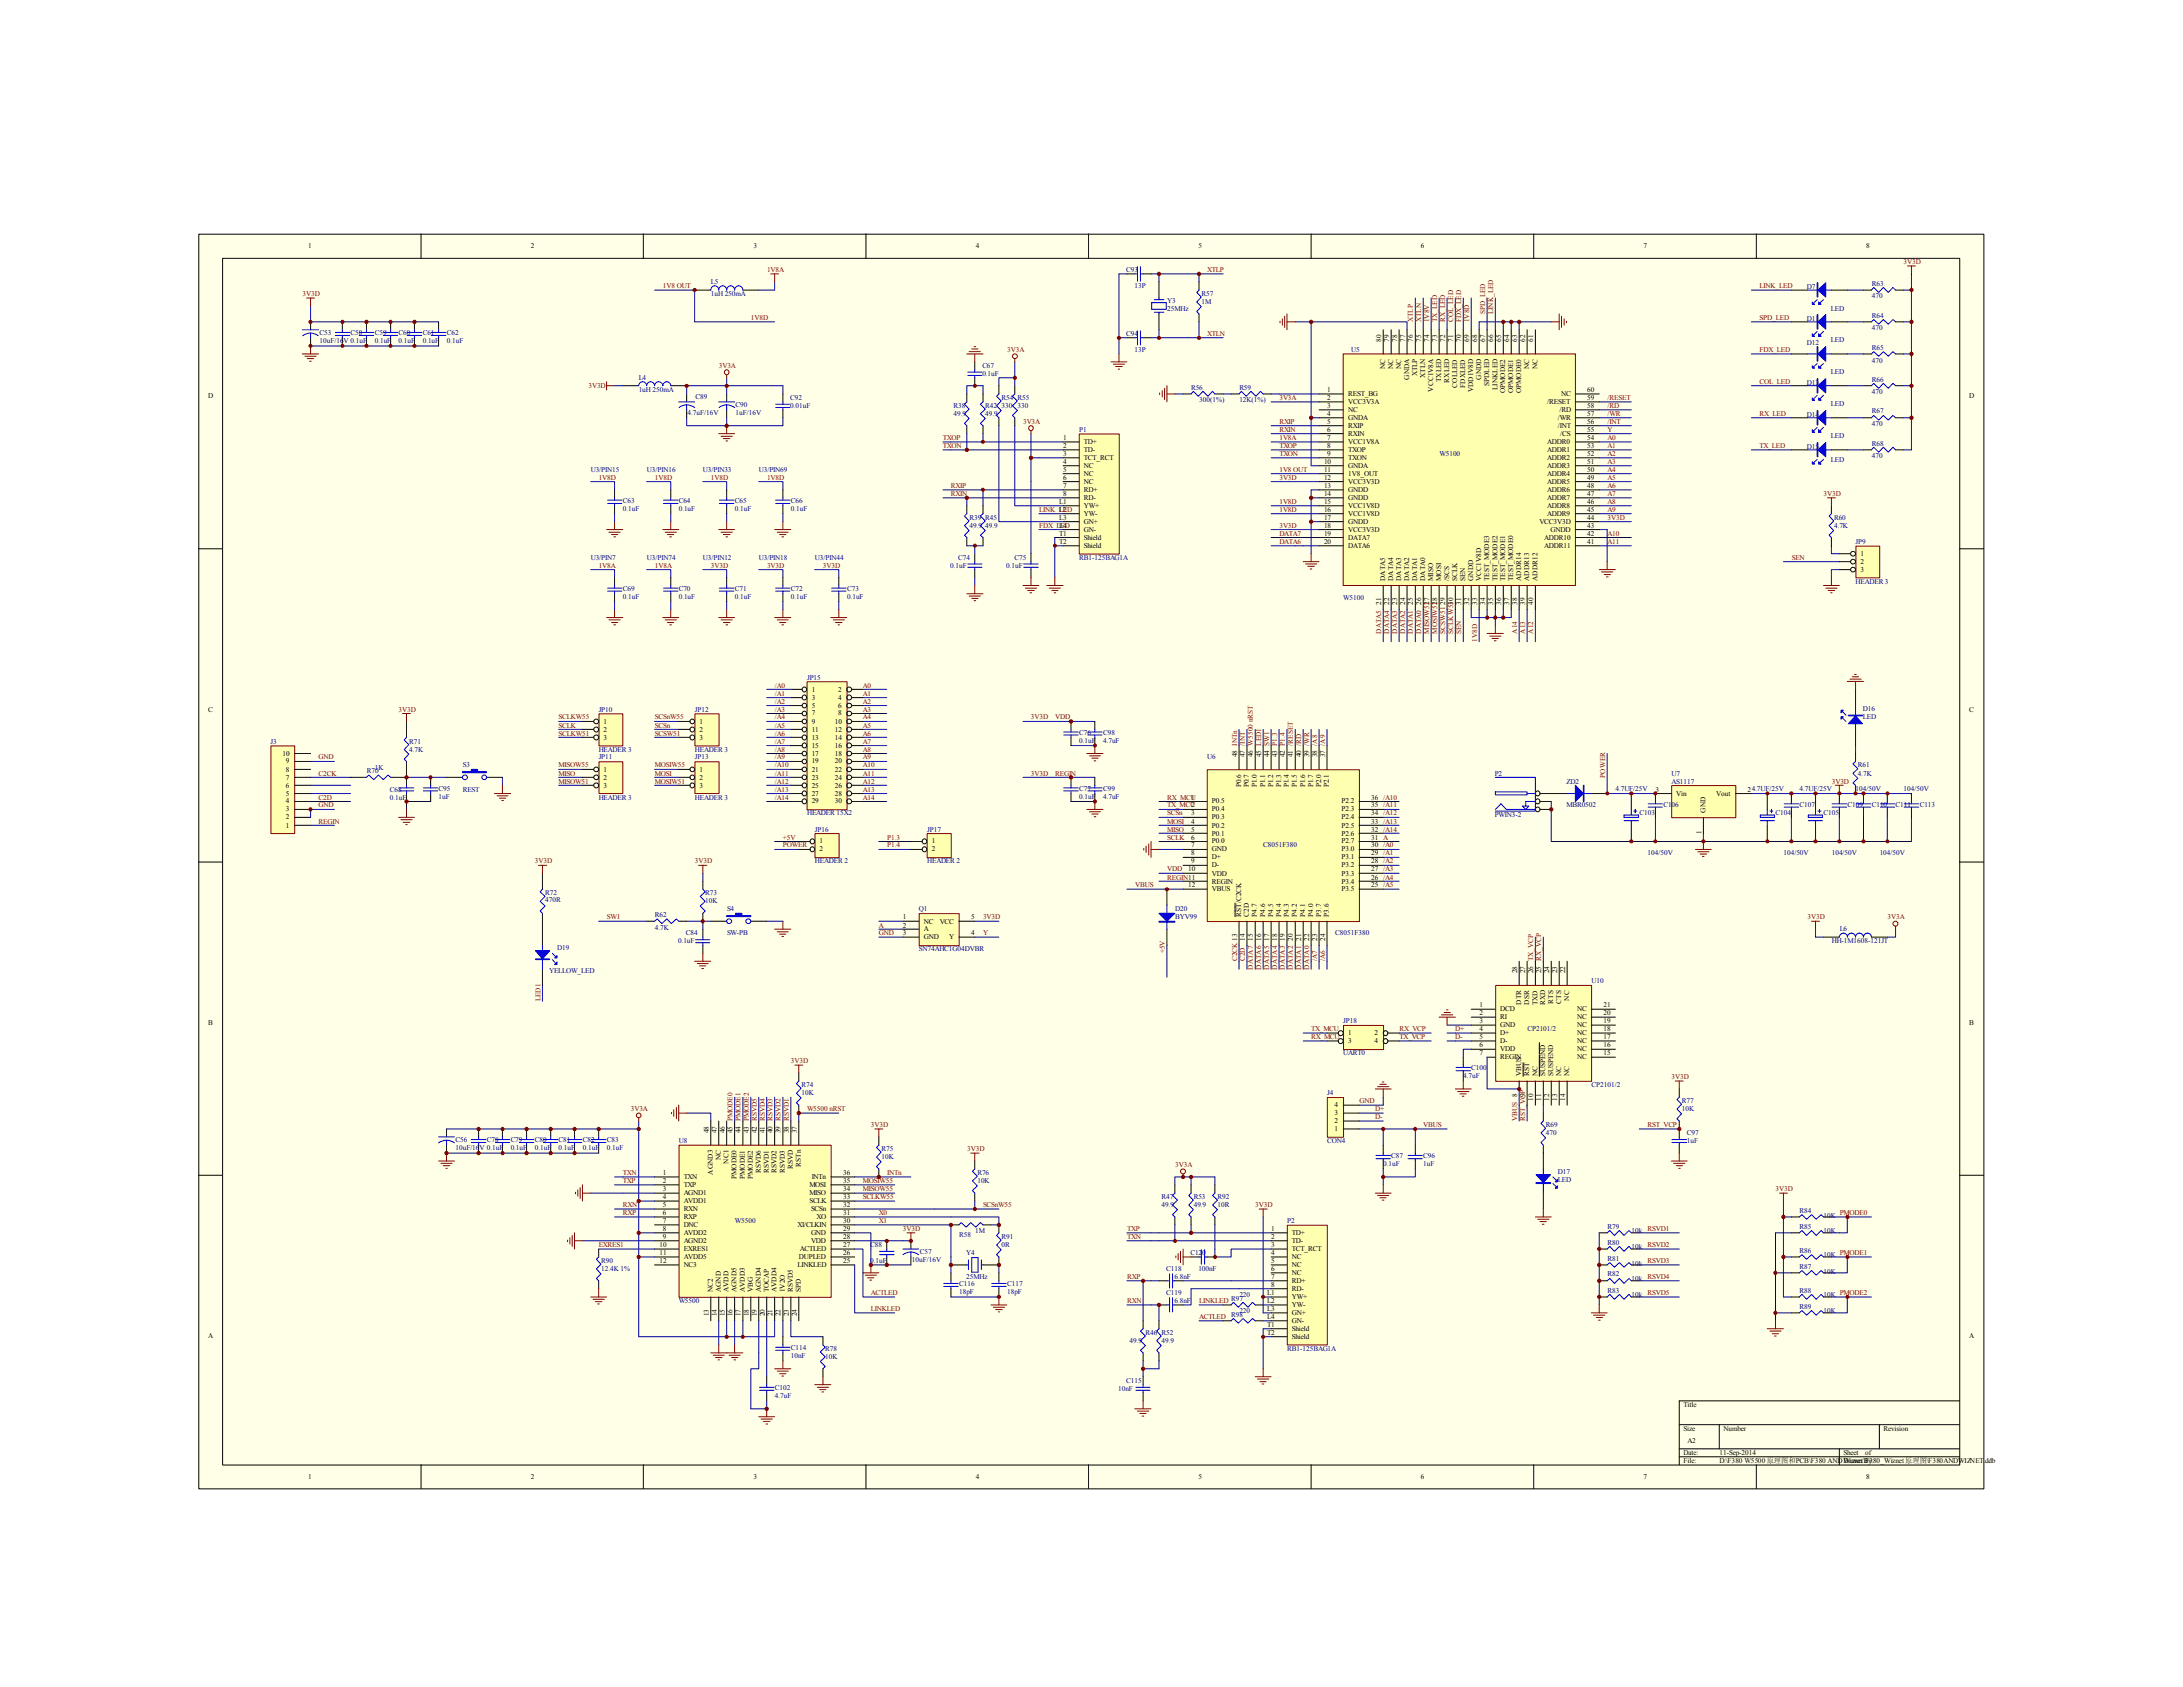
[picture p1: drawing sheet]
<svg xmlns="http://www.w3.org/2000/svg" width="279mm" height="216mm" viewBox="0 0 279 216" stroke-linecap="round" stroke-linejoin="round" font-family="sans-serif">
<defs><g id="words">
<g font-size=".9">
<text x="39.5" y="31.7">1</text>
<text x="67.9" y="31.7">2</text>
<text x="96.4" y="31.7">3</text>
<text x="124.9" y="31.7">4</text>
<text x="153.4" y="31.7">5</text>
<text x="181.9" y="31.7">6</text>
<text x="210.4" y="31.7">7</text>
<text x="238.8" y="31.7">8</text>
<text x="176.8" y="43.8" transform="rotate(-90 176.8 43.8)">80</text>
<text x="177.3" y="47.2" transform="rotate(-90 177.3 47.2)">NC</text>
<text x="177.8" y="43.8" transform="rotate(-90 177.8 43.8)">79</text>
<text x="178.3" y="47.2" transform="rotate(-90 178.3 47.2)">NC</text>
<text x="178.8" y="43.8" transform="rotate(-90 178.8 43.8)">78</text>
<text x="179.3" y="47.2" transform="rotate(-90 179.3 47.2)">NC</text>
<text x="179.8" y="43.8" transform="rotate(-90 179.8 43.8)">77</text>
<text x="180.8" y="43.8" transform="rotate(-90 180.8 43.8)">76</text>
<text x="181.9" y="43.8" transform="rotate(-90 181.9 43.8)">75</text>
<text x="182.9" y="43.8" transform="rotate(-90 182.9 43.8)">74</text>
<text x="183.9" y="43.8" transform="rotate(-90 183.9 43.8)">73</text>
<text x="185" y="43.8" transform="rotate(-90 185 43.8)">72</text>
<text x="186" y="43.8" transform="rotate(-90 186 43.8)">71</text>
<text x="187" y="43.8" transform="rotate(-90 187 43.8)">70</text>
<text x="188" y="43.8" transform="rotate(-90 188 43.8)">69</text>
<text x="189.1" y="43.8" transform="rotate(-90 189.1 43.8)">68</text>
<text x="190.1" y="43.8" transform="rotate(-90 190.1 43.8)">67</text>
<text x="191.1" y="43.8" transform="rotate(-90 191.1 43.8)">66</text>
<text x="192.2" y="43.8" transform="rotate(-90 192.2 43.8)">65</text>
<text x="193.2" y="43.8" transform="rotate(-90 193.2 43.8)">64</text>
<text x="194.2" y="43.8" transform="rotate(-90 194.2 43.8)">63</text>
<text x="195.2" y="43.8" transform="rotate(-90 195.2 43.8)">62</text>
<text x="195.7" y="47.2" transform="rotate(-90 195.7 47.2)">NC</text>
<text x="196.2" y="43.8" transform="rotate(-90 196.2 43.8)">61</text>
<text x="196.8" y="47.2" transform="rotate(-90 196.8 47.2)">NC</text>
<text x="26.6" y="51">D</text>
<text x="169.9" y="50.2">1</text>
<text x="169.9" y="51.2">2</text>
<text x="169.9" y="53.2">4</text>
<text x="169.9" y="52.2">3</text>
<text x="172.6" y="52.7">NC</text>
<text x="172.6" y="50.7">REST_BG</text>
<text x="172.6" y="51.7">VCC3V3A</text>
<text x="172.6" y="53.7">GNDA</text>
<text x="180.3" y="48.6" transform="rotate(-90 180.3 48.6)">GNDA</text>
<text x="181.4" y="48.2" transform="rotate(-90 181.4 48.2)">XTLP</text>
<text x="182.4" y="48.4" transform="rotate(-90 182.4 48.4)">XTLN</text>
<text x="183.4" y="50.1" transform="rotate(-90 183.4 50.1)">VCC1V8A</text>
<text x="184.4" y="48.9" transform="rotate(-90 184.4 48.9)">TXLED</text>
<text x="185.5" y="49" transform="rotate(-90 185.5 49)">RXLED</text>
<text x="186.5" y="49.6" transform="rotate(-90 186.5 49.6)">COLLED</text>
<text x="187.5" y="49.6" transform="rotate(-90 187.5 49.6)">FDXLED</text>
<text x="188.6" y="50.2" transform="rotate(-90 188.6 50.2)">VDD1V8D</text>
<text x="189.6" y="48.6" transform="rotate(-90 189.6 48.6)">GNDD</text>
<text x="190.6" y="49.4" transform="rotate(-90 190.6 49.4)">SPDLED</text>
<text x="191.6" y="49.9" transform="rotate(-90 191.6 49.9)">LINKLED</text>
<text x="192.7" y="50.3" transform="rotate(-90 192.7 50.3)">OPMODE2</text>
<text x="193.7" y="50.3" transform="rotate(-90 193.7 50.3)">OPMODE1</text>
<text x="194.7" y="50.3" transform="rotate(-90 194.7 50.3)">OPMODE0</text>
<text x="198" y="51.7">/RESET</text>
<text x="199.4" y="53.7">/WR</text>
<text x="199.6" y="52.7">/RD</text>
<text x="199.8" y="50.7">NC</text>
<text x="203.2" y="52.2">58</text>
<text x="203.2" y="53.2">57</text>
<text x="203.2" y="51.2">59</text>
<text x="203.2" y="50.2">60</text>
<text x="252.1" y="51">D</text>
<text x="136.1" y="56.3">1</text>
<text x="136.1" y="57.3">2</text>
<text x="136.1" y="58.3">3</text>
<text x="136.1" y="59.4">4</text>
<text x="138.7" y="59.9">NC</text>
<text x="138.7" y="56.8">TD+</text>
<text x="138.7" y="57.8">TD-</text>
<text x="138.7" y="58.8">TCT_RCT</text>
<text x="169.5" y="59.4">10</text>
<text x="169.9" y="54.3">5</text>
<text x="169.9" y="55.3">6</text>
<text x="169.9" y="56.3">7</text>
<text x="169.9" y="57.3">8</text>
<text x="169.9" y="58.3">9</text>
<text x="172.6" y="54.8">RXIP</text>
<text x="172.6" y="55.8">RXIN</text>
<text x="172.6" y="56.8">VCC1V8A</text>
<text x="172.6" y="57.8">TXOP</text>
<text x="172.6" y="58.8">TXON</text>
<text x="172.6" y="59.9">GNDA</text>
<text x="198" y="59.9">ADDR3</text>
<text x="198" y="58.8">ADDR2</text>
<text x="198" y="57.8">ADDR1</text>
<text x="198" y="56.8">ADDR0</text>
<text x="199.4" y="54.8">/INT</text>
<text x="199.7" y="55.8">/CS</text>
<text x="203.2" y="55.3">55</text>
<text x="203.2" y="59.4">51</text>
<text x="203.2" y="58.3">52</text>
<text x="203.2" y="57.3">53</text>
<text x="203.2" y="56.3">54</text>
<text x="203.2" y="54.3">56</text>
<text x="135.6" y="64.5">L1</text>
<text x="135.6" y="65.5">L2</text>
<text x="136.1" y="62.4">7</text>
<text x="136.1" y="63.5">8</text>
<text x="136.1" y="60.4">5</text>
<text x="136.1" y="61.4">6</text>
<text x="138.7" y="60.9">NC</text>
<text x="138.7" y="61.9">NC</text>
<text x="138.7" y="62.9">RD+</text>
<text x="138.7" y="64">RD-</text>
<text x="138.7" y="65">YW+</text>
<text x="138.7" y="66">YW-</text>
<text x="169.5" y="60.4">11</text>
<text x="169.5" y="61.4">12</text>
<text x="169.5" y="62.4">13</text>
<text x="169.5" y="63.5">14</text>
<text x="169.5" y="64.5">15</text>
<text x="169.5" y="65.5">16</text>
<text x="172.6" y="60.9">1V8_OUT</text>
<text x="172.6" y="61.9">VCC3V3D</text>
<text x="172.6" y="62.9">GNDD</text>
<text x="172.6" y="64">GNDD</text>
<text x="172.6" y="65">VCC1V8D</text>
<text x="172.6" y="66">VCC1V8D</text>
<text x="198" y="66">ADDR9</text>
<text x="198" y="65">ADDR8</text>
<text x="198" y="64">ADDR7</text>
<text x="198" y="62.9">ADDR6</text>
<text x="198" y="61.9">ADDR5</text>
<text x="198" y="60.9">ADDR4</text>
<text x="203.2" y="65.5">45</text>
<text x="203.2" y="64.5">46</text>
<text x="203.2" y="63.5">47</text>
<text x="203.2" y="62.4">48</text>
<text x="203.2" y="61.4">49</text>
<text x="203.2" y="60.4">50</text>
<text x="135.6" y="66.5">L3</text>
<text x="135.6" y="67.6">L4</text>
<text x="135.6" y="68.6">T1</text>
<text x="135.6" y="69.6">T2</text>
<text x="138.7" y="67.1">GN+</text>
<text x="138.7" y="68.1">GN-</text>
<text x="138.7" y="69.1">Shield</text>
<text x="138.7" y="70.1">Shield</text>
<text x="169.5" y="66.5">17</text>
<text x="169.5" y="67.6">18</text>
<text x="169.5" y="68.6">19</text>
<text x="169.5" y="69.6">20</text>
<text x="172.6" y="67.1">GNDD</text>
<text x="172.6" y="68.1">VCC3V3D</text>
<text x="172.6" y="69.1">DATA7</text>
<text x="172.6" y="70.1">DATA6</text>
<text x="197" y="67.1">VCC3V3D</text>
<text x="197.7" y="70.1">ADDR11</text>
<text x="197.7" y="69.1">ADDR10</text>
<text x="198.5" y="68.1">GNDD</text>
<text x="203.2" y="69.6">41</text>
<text x="203.2" y="68.6">42</text>
<text x="203.2" y="67.6">43</text>
<text x="203.2" y="66.5">44</text>
<text x="238.1" y="71.1">1</text>
<text x="176.8" y="77.4" transform="rotate(-90 176.8 77.4)">21</text>
<text x="177.3" y="74.3" transform="rotate(-90 177.3 74.3)">DATA5</text>
<text x="177.8" y="77.4" transform="rotate(-90 177.8 77.4)">22</text>
<text x="178.3" y="74.3" transform="rotate(-90 178.3 74.3)">DATA4</text>
<text x="178.8" y="77.4" transform="rotate(-90 178.8 77.4)">23</text>
<text x="179.3" y="74.3" transform="rotate(-90 179.3 74.3)">DATA3</text>
<text x="179.8" y="77.4" transform="rotate(-90 179.8 77.4)">24</text>
<text x="180.3" y="74.3" transform="rotate(-90 180.3 74.3)">DATA2</text>
<text x="180.8" y="77.4" transform="rotate(-90 180.8 77.4)">25</text>
<text x="181.4" y="74.3" transform="rotate(-90 181.4 74.3)">DATA1</text>
<text x="181.9" y="77.4" transform="rotate(-90 181.9 77.4)">26</text>
<text x="182.4" y="74.3" transform="rotate(-90 182.4 74.3)">DATA0</text>
<text x="182.9" y="77.4" transform="rotate(-90 182.9 77.4)">27</text>
<text x="183.4" y="74.3" transform="rotate(-90 183.4 74.3)">MISO</text>
<text x="183.9" y="77.4" transform="rotate(-90 183.9 77.4)">28</text>
<text x="184.4" y="74.3" transform="rotate(-90 184.4 74.3)">MOSI</text>
<text x="185" y="77.4" transform="rotate(-90 185 77.4)">29</text>
<text x="185.5" y="74.3" transform="rotate(-90 185.5 74.3)">/SCS</text>
<text x="186" y="77.4" transform="rotate(-90 186 77.4)">30</text>
<text x="186.5" y="74.3" transform="rotate(-90 186.5 74.3)">SCLK</text>
<text x="187" y="77.4" transform="rotate(-90 187 77.4)">31</text>
<text x="187.5" y="74.3" transform="rotate(-90 187.5 74.3)">SEN</text>
<text x="188" y="77.4" transform="rotate(-90 188 77.4)">32</text>
<text x="188.6" y="74.3" transform="rotate(-90 188.6 74.3)">GNDD</text>
<text x="189.1" y="77.4" transform="rotate(-90 189.1 77.4)">33</text>
<text x="189.6" y="74.3" transform="rotate(-90 189.6 74.3)">VCC1V8D</text>
<text x="190.1" y="77.4" transform="rotate(-90 190.1 77.4)">34</text>
<text x="190.6" y="74.3" transform="rotate(-90 190.6 74.3)">TEST_MODE3</text>
<text x="191.1" y="77.4" transform="rotate(-90 191.1 77.4)">35</text>
<text x="191.6" y="74.3" transform="rotate(-90 191.6 74.3)">TEST_MODE2</text>
<text x="192.2" y="77.4" transform="rotate(-90 192.2 77.4)">36</text>
<text x="192.7" y="74.3" transform="rotate(-90 192.7 74.3)">TEST_MODE1</text>
<text x="193.2" y="77.4" transform="rotate(-90 193.2 77.4)">37</text>
<text x="193.7" y="74.3" transform="rotate(-90 193.7 74.3)">TEST_MODE0</text>
<text x="194.2" y="77.4" transform="rotate(-90 194.2 77.4)">38</text>
<text x="194.7" y="74.3" transform="rotate(-90 194.7 74.3)">ADDR14</text>
<text x="195.2" y="77.4" transform="rotate(-90 195.2 77.4)">39</text>
<text x="195.7" y="74.3" transform="rotate(-90 195.7 74.3)">ADDR13</text>
<text x="196.2" y="77.4" transform="rotate(-90 196.2 77.4)">40</text>
<text x="196.8" y="74.3" transform="rotate(-90 196.8 74.3)">ADDR12</text>
<text x="238.1" y="72.1">2</text>
<text x="238.1" y="73.2">3</text>
<text x="103.9" y="88.5">1</text>
<text x="103.9" y="89.5">3</text>
<text x="107.3" y="88.5">2</text>
<text x="107.3" y="89.5">4</text>
<text x="26.6" y="91.1">C</text>
<text x="77.3" y="92.6">1</text>
<text x="77.3" y="93.6">2</text>
<text x="77.3" y="94.7">3</text>
<text x="89.5" y="92.6">1</text>
<text x="89.5" y="93.6">2</text>
<text x="89.5" y="94.7">3</text>
<text x="103.9" y="90.6">5</text>
<text x="103.9" y="91.6">7</text>
<text x="103.9" y="92.6">9</text>
<text x="103.9" y="93.6">11</text>
<text x="103.9" y="94.7">13</text>
<text x="103.9" y="95.7">15</text>
<text x="106.8" y="92.6">10</text>
<text x="106.8" y="93.6">12</text>
<text x="106.8" y="94.7">14</text>
<text x="106.8" y="95.7">16</text>
<text x="107.3" y="90.6">6</text>
<text x="107.3" y="91.6">8</text>
<text x="252.1" y="91.1">C</text>
<text x="36.2" y="96.7">10</text>
<text x="36.6" y="101.8">5</text>
<text x="36.6" y="100.8">6</text>
<text x="36.6" y="99.8">7</text>
<text x="36.6" y="98.8">8</text>
<text x="36.6" y="97.7">9</text>
<text x="77.3" y="98.8">1</text>
<text x="77.3" y="99.8">2</text>
<text x="77.3" y="100.8">3</text>
<text x="89.5" y="98.8">1</text>
<text x="89.5" y="99.8">2</text>
<text x="89.5" y="100.8">3</text>
<text x="103.9" y="96.7">17</text>
<text x="103.9" y="97.7">19</text>
<text x="103.9" y="98.8">21</text>
<text x="103.9" y="99.8">23</text>
<text x="103.9" y="100.8">25</text>
<text x="103.9" y="101.8">27</text>
<text x="106.8" y="96.7">18</text>
<text x="106.8" y="97.7">20</text>
<text x="106.8" y="98.8">22</text>
<text x="106.8" y="99.8">24</text>
<text x="106.8" y="100.8">26</text>
<text x="106.8" y="101.8">28</text>
<text x="158.3" y="96.9" transform="rotate(-90 158.3 96.9)">48 INTn</text>
<text x="158.8" y="100.8" transform="rotate(-90 158.8 100.8)">P0.6</text>
<text x="159.3" y="96.9" transform="rotate(-90 159.3 96.9)">47 /INT</text>
<text x="159.9" y="100.8" transform="rotate(-90 159.9 100.8)">P0.7</text>
<text x="160.4" y="96.9" transform="rotate(-90 160.4 96.9)">46 W5500 nRST</text>
<text x="160.9" y="100.8" transform="rotate(-90 160.9 100.8)">P1.0</text>
<text x="161.4" y="96.9" transform="rotate(-90 161.4 96.9)">45 LED1</text>
<text x="161.9" y="100.8" transform="rotate(-90 161.9 100.8)">P1.1</text>
<text x="162.4" y="96.9" transform="rotate(-90 162.4 96.9)">44 SW1</text>
<text x="162.9" y="100.8" transform="rotate(-90 162.9 100.8)">P1.2</text>
<text x="163.4" y="96.9" transform="rotate(-90 163.4 96.9)">43 P1.3</text>
<text x="164" y="100.8" transform="rotate(-90 164 100.8)">P1.3</text>
<text x="164.5" y="96.9" transform="rotate(-90 164.5 96.9)">42 P1.4</text>
<text x="165" y="100.8" transform="rotate(-90 165 100.8)">P1.4</text>
<text x="165.5" y="96.9" transform="rotate(-90 165.5 96.9)">41 /RESET</text>
<text x="166" y="100.8" transform="rotate(-90 166 100.8)">P1.5</text>
<text x="166.5" y="96.9" transform="rotate(-90 166.5 96.9)">40 /RD</text>
<text x="167" y="100.8" transform="rotate(-90 167 100.8)">P1.6</text>
<text x="167.6" y="96.9" transform="rotate(-90 167.6 96.9)">39 /WR</text>
<text x="168.1" y="100.8" transform="rotate(-90 168.1 100.8)">P1.7</text>
<text x="168.6" y="96.9" transform="rotate(-90 168.6 96.9)">38 /A8</text>
<text x="169.1" y="100.8" transform="rotate(-90 169.1 100.8)">P2.0</text>
<text x="169.6" y="96.9" transform="rotate(-90 169.6 96.9)">37 /A9</text>
<text x="170.1" y="100.8" transform="rotate(-90 170.1 100.8)">P2.1</text>
<text x="211.9" y="101.3">3</text>
<text x="214.5" y="101.8">Vin</text>
<text x="219.7" y="101.8">Vout</text>
<text x="223.6" y="101.3">24.7UF/25V</text>
<text x="36.6" y="105.9">1</text>
<text x="36.6" y="104.9">2</text>
<text x="36.6" y="103.8">3</text>
<text x="36.6" y="102.8">4</text>
<text x="103.9" y="102.8">29</text>
<text x="104.9" y="107.9">1</text>
<text x="106.8" y="102.8">30</text>
<text x="119.3" y="107.9">1</text>
<text x="152.4" y="106.4">5</text>
<text x="152.4" y="107.4">6</text>
<text x="152.4" y="102.3">1</text>
<text x="152.4" y="103.3">2</text>
<text x="152.4" y="104.4">3</text>
<text x="152.4" y="105.4">4</text>
<text x="155.1" y="106.9">P0.1</text>
<text x="155.1" y="107.9">P0.0</text>
<text x="155.1" y="102.8">P0.5</text>
<text x="155.1" y="103.8">P0.4</text>
<text x="155.1" y="104.9">P0.3</text>
<text x="155.1" y="105.9">P0.2</text>
<text x="171.7" y="107.9">P2.7</text>
<text x="171.7" y="106.9">P2.6</text>
<text x="171.7" y="105.9">P2.5</text>
<text x="171.7" y="104.9">P2.4</text>
<text x="171.7" y="103.8">P2.3</text>
<text x="171.7" y="102.8">P2.2</text>
<text x="175.5" y="107.4">31 A</text>
<text x="175.5" y="106.4">32 /A14</text>
<text x="175.5" y="105.4">33 /A13</text>
<text x="175.5" y="104.4">34 /A12</text>
<text x="175.5" y="103.3">35 /A11</text>
<text x="175.5" y="102.3">36 /A10</text>
<text x="217.8" y="106.7" transform="rotate(-90 217.8 106.7)">1</text>
<text x="218.3" y="104" transform="rotate(-90 218.3 104)">GND</text>
<text x="104.9" y="109">2</text>
<text x="119.3" y="109">2</text>
<text x="152.1" y="113.6">12</text>
<text x="152.1" y="111.5">10</text>
<text x="152.4" y="109.5">8</text>
<text x="152.4" y="110.5">9</text>
<text x="152.4" y="108.5">7</text>
<text x="155.1" y="113.1">REGIN</text>
<text x="155.1" y="110">D+</text>
<text x="155.1" y="111">D-</text>
<text x="155.1" y="112.1">VDD</text>
<text x="155.1" y="109">GND</text>
<text x="171.7" y="113.1">P3.4</text>
<text x="171.7" y="112.1">P3.3</text>
<text x="171.7" y="111">P3.2</text>
<text x="171.7" y="110">P3.1</text>
<text x="171.7" y="109">P3.0</text>
<text x="175.5" y="113.6">25 /A5</text>
<text x="175.5" y="112.6">26 /A4</text>
<text x="175.5" y="111.5">27 /A3</text>
<text x="175.5" y="110.5">28 /A2</text>
<text x="175.5" y="109.5">29 /A1</text>
<text x="175.5" y="108.5">30 /A0</text>
<text x="115.6" y="118.7">2</text>
<text x="115.6" y="119.7">3</text>
<text x="115.6" y="117.6">1</text>
<text x="118.2" y="118.2">NC</text>
<text x="118.2" y="119.2">A</text>
<text x="120.3" y="118.2">VCC</text>
<text x="124.3" y="119.7">4</text>
<text x="124.3" y="117.6">5</text>
<text x="155.1" y="114.1">VBUS</text>
<text x="158.8" y="117.3" transform="rotate(-90 158.8 117.3)">RST/C2CK</text>
<text x="159.9" y="117.3" transform="rotate(-90 159.9 117.3)">C2D</text>
<text x="160.9" y="117.3" transform="rotate(-90 160.9 117.3)">P4.7</text>
<text x="161.9" y="117.3" transform="rotate(-90 161.9 117.3)">P4.6</text>
<text x="162.9" y="117.3" transform="rotate(-90 162.9 117.3)">P4.5</text>
<text x="164" y="117.3" transform="rotate(-90 164 117.3)">P4.4</text>
<text x="165" y="117.3" transform="rotate(-90 165 117.3)">P4.3</text>
<text x="166" y="117.3" transform="rotate(-90 166 117.3)">P4.2</text>
<text x="167" y="117.3" transform="rotate(-90 167 117.3)">P4.1</text>
<text x="168.1" y="117.3" transform="rotate(-90 168.1 117.3)">P4.0</text>
<text x="169.1" y="117.3" transform="rotate(-90 169.1 117.3)">P3.7</text>
<text x="170.1" y="117.3" transform="rotate(-90 170.1 117.3)">P3.6</text>
<text x="171.7" y="114.1">P3.5</text>
<text x="118.2" y="120.2">GND</text>
<text x="121.5" y="120.2">Y</text>
<text x="159.3" y="120.4" transform="rotate(-90 159.3 120.4)">14</text>
<text x="160.4" y="120.4" transform="rotate(-90 160.4 120.4)">15</text>
<text x="161.4" y="120.4" transform="rotate(-90 161.4 120.4)">16</text>
<text x="162.4" y="120.4" transform="rotate(-90 162.4 120.4)">17</text>
<text x="163.4" y="120.4" transform="rotate(-90 163.4 120.4)">18</text>
<text x="164.5" y="120.4" transform="rotate(-90 164.5 120.4)">19</text>
<text x="165.5" y="120.4" transform="rotate(-90 165.5 120.4)">20</text>
<text x="166.5" y="120.4" transform="rotate(-90 166.5 120.4)">21</text>
<text x="167.6" y="120.4" transform="rotate(-90 167.6 120.4)">22</text>
<text x="168.6" y="120.4" transform="rotate(-90 168.6 120.4)">23</text>
<text x="169.6" y="120.4" transform="rotate(-90 169.6 120.4)">24</text>
<text x="194.2" y="124.6" transform="rotate(-90 194.2 124.6)">28</text>
<text x="195.2" y="124.6" transform="rotate(-90 195.2 124.6)">27</text>
<text x="196.2" y="124.6" transform="rotate(-90 196.2 124.6)">26 TX_VCP</text>
<text x="197.3" y="124.6" transform="rotate(-90 197.3 124.6)">25 RX_VCP</text>
<text x="198.3" y="124.6" transform="rotate(-90 198.3 124.6)">24</text>
<text x="199.3" y="124.6" transform="rotate(-90 199.3 124.6)">23</text>
<text x="200.3" y="124.6" transform="rotate(-90 200.3 124.6)">22</text>
<text x="26.6" y="131.1">B</text>
<text x="189.4" y="128.9">1</text>
<text x="189.4" y="129.9">2</text>
<text x="189.4" y="131">3</text>
<text x="189.4" y="132">4</text>
<text x="192" y="129.4">DCD</text>
<text x="192" y="130.4">RI</text>
<text x="192" y="131.5">GND</text>
<text x="194.7" y="128.6" transform="rotate(-90 194.7 128.6)">DTR</text>
<text x="195.7" y="128.6" transform="rotate(-90 195.7 128.6)">DSR</text>
<text x="196.8" y="128.7" transform="rotate(-90 196.8 128.7)">TXD</text>
<text x="197.8" y="128.7" transform="rotate(-90 197.8 128.7)">RXD</text>
<text x="198.8" y="128.4" transform="rotate(-90 198.8 128.4)">RTS</text>
<text x="199.8" y="128.4" transform="rotate(-90 199.8 128.4)">CTS</text>
<text x="200.8" y="128.1" transform="rotate(-90 200.8 128.1)">NC</text>
<text x="201.8" y="131.5">NC</text>
<text x="201.8" y="130.4">NC</text>
<text x="201.8" y="129.4">NC</text>
<text x="205.2" y="132">18</text>
<text x="205.2" y="131">19</text>
<text x="205.2" y="129.9">20</text>
<text x="205.2" y="128.9">21</text>
<text x="252.1" y="131.1">B</text>
<text x="172.6" y="132.5">1</text>
<text x="172.6" y="133.5">3</text>
<text x="175.9" y="132.5">2</text>
<text x="175.9" y="133.5">4</text>
<text x="189.4" y="133">5</text>
<text x="189.4" y="134">6</text>
<text x="189.4" y="135">7</text>
<text x="192" y="133.5">D-</text>
<text x="192" y="134.5">VDD</text>
<text x="192" y="132.5">D+</text>
<text x="192" y="135.6">REGIN</text>
<text x="194.7" y="137.8" transform="rotate(-90 194.7 137.8)">VBUS</text>
<text x="195.7" y="137.8" transform="rotate(-90 195.7 137.8)">RST</text>
<text x="196.8" y="137.8" transform="rotate(-90 196.8 137.8)">NC</text>
<text x="197.8" y="137.8" transform="rotate(-90 197.8 137.8)">SUSPEND</text>
<text x="198.8" y="137.8" transform="rotate(-90 198.8 137.8)">SUSPEND</text>
<text x="199.8" y="137.8" transform="rotate(-90 199.8 137.8)">NC</text>
<text x="200.8" y="137.8" transform="rotate(-90 200.8 137.8)">NC</text>
<text x="201.8" y="135.6">NC</text>
<text x="201.8" y="134.5">NC</text>
<text x="201.8" y="133.5">NC</text>
<text x="201.8" y="132.5">NC</text>
<text x="205.2" y="135">15</text>
<text x="205.2" y="134">16</text>
<text x="205.2" y="133">17</text>
<text x="170.8" y="143.8">2</text>
<text x="170.8" y="142.7">3</text>
<text x="170.8" y="141.7">4</text>
<text x="195.2" y="140.4" transform="rotate(-90 195.2 140.4)">9</text>
<text x="196.2" y="140.8" transform="rotate(-90 196.2 140.8)">10</text>
<text x="197.3" y="140.8" transform="rotate(-90 197.3 140.8)">11</text>
<text x="198.3" y="140.8" transform="rotate(-90 198.3 140.8)">12</text>
<text x="199.3" y="140.8" transform="rotate(-90 199.3 140.8)">13</text>
<text x="200.3" y="140.8" transform="rotate(-90 200.3 140.8)">14</text>
<text x="90.7" y="145" transform="rotate(-90 90.7 145)">48</text>
<text x="91.7" y="145" transform="rotate(-90 91.7 145)">47</text>
<text x="92.2" y="148.5" transform="rotate(-90 92.2 148.5)">NC</text>
<text x="92.8" y="145" transform="rotate(-90 92.8 145)">46</text>
<text x="93.3" y="148.9" transform="rotate(-90 93.3 148.9)">NC1</text>
<text x="93.8" y="145" transform="rotate(-90 93.8 145)">45 PMODE0</text>
<text x="94.8" y="145" transform="rotate(-90 94.8 145)">44 PMODE1</text>
<text x="95.8" y="145" transform="rotate(-90 95.8 145)">43 PMODE2</text>
<text x="96.9" y="145" transform="rotate(-90 96.9 145)">42 RSVD5</text>
<text x="97.9" y="145" transform="rotate(-90 97.9 145)">41 RSVD4</text>
<text x="98.9" y="145" transform="rotate(-90 98.9 145)">40 RSVD3</text>
<text x="99.9" y="145" transform="rotate(-90 99.9 145)">39 RSVD2</text>
<text x="101" y="145" transform="rotate(-90 101 145)">38 RSVD1</text>
<text x="101.5" y="149.6" transform="rotate(-90 101.5 149.6)">RSVD</text>
<text x="102" y="145" transform="rotate(-90 102 145)">37</text>
<text x="102.5" y="149.3" transform="rotate(-90 102.5 149.3)">RSTn</text>
<text x="170.8" y="144.8">1</text>
<text x="84.8" y="154.5">5</text>
<text x="84.8" y="155.5">6</text>
<text x="84.8" y="150.4">1</text>
<text x="84.8" y="151.4">2</text>
<text x="84.8" y="152.4">3</text>
<text x="84.8" y="153.5">4</text>
<text x="87.5" y="155">RXN</text>
<text x="87.5" y="156">RXP</text>
<text x="87.5" y="150.9">TXN</text>
<text x="87.5" y="151.9">TXP</text>
<text x="87.5" y="153">AGND1</text>
<text x="87.5" y="154">AVDD1</text>
<text x="91.2" y="150.3" transform="rotate(-90 91.2 150.3)">AGND3</text>
<text x="94.3" y="150.9" transform="rotate(-90 94.3 150.9)">PMODE0</text>
<text x="95.3" y="150.9" transform="rotate(-90 95.3 150.9)">PMODE1</text>
<text x="96.4" y="150.9" transform="rotate(-90 96.4 150.9)">PMODE2</text>
<text x="97.4" y="150.2" transform="rotate(-90 97.4 150.2)">RSVD6</text>
<text x="98.4" y="150.2" transform="rotate(-90 98.4 150.2)">RSVD1</text>
<text x="99.4" y="150.2" transform="rotate(-90 99.4 150.2)">RSVD2</text>
<text x="100.5" y="150.2" transform="rotate(-90 100.5 150.2)">RSVD3</text>
<text x="103.6" y="154">SCLK</text>
<text x="103.6" y="153">MISO</text>
<text x="103.6" y="151.9">MOSI</text>
<text x="103.8" y="155">SCSn</text>
<text x="103.9" y="150.9">INTn</text>
<text x="104.5" y="156">XO</text>
<text x="107.9" y="154.5">32</text>
<text x="107.9" y="155.5">31</text>
<text x="107.9" y="150.4">36</text>
<text x="107.9" y="153.5">33</text>
<text x="107.9" y="152.4">34</text>
<text x="107.9" y="151.4">35</text>
<text x="84.4" y="160.6">11</text>
<text x="84.4" y="159.6">10</text>
<text x="84.4" y="161.6">12</text>
<text x="84.8" y="157.6">8</text>
<text x="84.8" y="158.6">9</text>
<text x="84.8" y="156.5">7</text>
<text x="87.5" y="161.1">AVDD5</text>
<text x="87.5" y="158.1">AVDD2</text>
<text x="87.5" y="159.1">AGND2</text>
<text x="87.5" y="160.1">EXRES1</text>
<text x="87.5" y="157.1">DNC</text>
<text x="102.1" y="157.1">XI/CLKIN</text>
<text x="102.2" y="161.1">DUPLED</text>
<text x="102.4" y="160.1">ACTLED</text>
<text x="103.8" y="159.1">VDD</text>
<text x="103.8" y="158.1">GND</text>
<text x="107.9" y="158.6">28</text>
<text x="107.9" y="157.6">29</text>
<text x="107.9" y="160.6">26</text>
<text x="107.9" y="161.6">25</text>
<text x="107.9" y="159.6">27</text>
<text x="107.9" y="156.5">30</text>
<text x="162.7" y="157.6">1</text>
<text x="162.7" y="158.6">2</text>
<text x="162.7" y="159.6">3</text>
<text x="162.7" y="160.6">4</text>
<text x="162.7" y="161.6">5</text>
<text x="165.4" y="161.1">NC</text>
<text x="165.4" y="158.1">TD+</text>
<text x="165.4" y="159.1">TD-</text>
<text x="165.4" y="160.1">TCT_RCT</text>
<text x="87.5" y="162.1">NC3</text>
<text x="91.2" y="165.4" transform="rotate(-90 91.2 165.4)">NC2</text>
<text x="92.2" y="165.4" transform="rotate(-90 92.2 165.4)">AGND</text>
<text x="93.3" y="165.4" transform="rotate(-90 93.3 165.4)">AVDD</text>
<text x="94.3" y="165.4" transform="rotate(-90 94.3 165.4)">AGND5</text>
<text x="95.3" y="165.4" transform="rotate(-90 95.3 165.4)">AVDD3</text>
<text x="96.4" y="165.4" transform="rotate(-90 96.4 165.4)">VBG</text>
<text x="97.4" y="165.4" transform="rotate(-90 97.4 165.4)">AGND4</text>
<text x="98.4" y="165.4" transform="rotate(-90 98.4 165.4)">TOCAP</text>
<text x="99.4" y="165.4" transform="rotate(-90 99.4 165.4)">AVDD4</text>
<text x="100.5" y="165.4" transform="rotate(-90 100.5 165.4)">1V2O</text>
<text x="101.5" y="165.4" transform="rotate(-90 101.5 165.4)">RSVD5</text>
<text x="102.1" y="162.1">LINKLED</text>
<text x="102.5" y="165.4" transform="rotate(-90 102.5 165.4)">SPD</text>
<text x="162.2" y="165.7">L1</text>
<text x="162.2" y="166.8">L2</text>
<text x="162.2" y="167.8">L3</text>
<text x="162.7" y="163.7">7</text>
<text x="162.7" y="164.7">8</text>
<text x="162.7" y="162.6">6</text>
<text x="165.4" y="162.1">NC</text>
<text x="165.4" y="163.2">NC</text>
<text x="165.4" y="164.2">RD+</text>
<text x="165.4" y="165.2">RD-</text>
<text x="165.4" y="166.2">YW+</text>
<text x="165.4" y="167.3">YW-</text>
<text x="26.6" y="171.2">A</text>
<text x="90.7" y="168.4" transform="rotate(-90 90.7 168.4)">13</text>
<text x="91.7" y="168.4" transform="rotate(-90 91.7 168.4)">14</text>
<text x="92.8" y="168.4" transform="rotate(-90 92.8 168.4)">15</text>
<text x="93.8" y="168.4" transform="rotate(-90 93.8 168.4)">16</text>
<text x="94.8" y="168.4" transform="rotate(-90 94.8 168.4)">17</text>
<text x="95.8" y="168.4" transform="rotate(-90 95.8 168.4)">18</text>
<text x="96.9" y="168.4" transform="rotate(-90 96.9 168.4)">19</text>
<text x="97.9" y="168.4" transform="rotate(-90 97.9 168.4)">20</text>
<text x="98.9" y="168.4" transform="rotate(-90 98.9 168.4)">21</text>
<text x="99.9" y="168.4" transform="rotate(-90 99.9 168.4)">22</text>
<text x="101" y="168.4" transform="rotate(-90 101 168.4)">23</text>
<text x="102" y="168.4" transform="rotate(-90 102 168.4)">24</text>
<text x="162.2" y="168.8">L4</text>
<text x="162.2" y="169.8">T1</text>
<text x="162.2" y="170.9">T2</text>
<text x="165.4" y="168.3">GN+</text>
<text x="165.4" y="169.3">GN-</text>
<text x="165.4" y="170.3">Shield</text>
<text x="165.4" y="171.4">Shield</text>
<text x="252.1" y="171.2">A</text>
<text x="215.5" y="180">Title</text>
<text x="215.5" y="183.1">Size</text>
<text x="216" y="184.7">A2</text>
<text x="220.6" y="183.1">Number</text>
<text x="241.1" y="183.1">Revision</text>
<text x="39.5" y="189.3">1</text>
<text x="67.9" y="189.3">2</text>
<text x="96.4" y="189.3">3</text>
<text x="124.9" y="189.3">4</text>
<text x="153.4" y="189.3">5</text>
<text x="181.9" y="189.3">6</text>
<text x="210.4" y="189.3">7</text>
<text x="215.5" y="186.2">Date:</text>
<text x="215.5" y="187.2">File:</text>
<text x="220.1" y="186.2">11-Sep-2014</text>
<text x="220.1" y="187.2">D:\F380 W5500 原原原原PCB\F380 AND Wiznet\F380_Wiznet原原原\F380ANDWIZNET.ddb</text>
<text x="236" y="187.2">Drawn By:</text>
<text x="236" y="186.2">Sheet</text>
<text x="238.7" y="186.2">of</text>
<text x="238.8" y="189.3">8</text>
</g>
<g font-size=".9" fill="#800000">
<text x="98.2" y="34.8">1V8A</text>
<text x="154.5" y="34.8">XTLP</text>
<text x="243.6" y="33.8">3V3D</text>
<text x="38.7" y="37.9">3V3D</text>
<text x="84.8" y="36.9">1V8 OUT</text>
<text x="96.1" y="41">1V8D</text>
<text x="180.8" y="41.2" transform="rotate(-90 180.8 41.2)">XTLP</text>
<text x="181.9" y="41.2" transform="rotate(-90 181.9 41.2)">XTLN</text>
<text x="182.9" y="41.2" transform="rotate(-90 182.9 41.2)">1V8V</text>
<text x="183.9" y="41.2" transform="rotate(-90 183.9 41.2)">TX_LED</text>
<text x="185" y="41.2" transform="rotate(-90 185 41.2)">RX_LED</text>
<text x="186" y="41.2" transform="rotate(-90 186 41.2)">COL_LED</text>
<text x="187" y="41.2" transform="rotate(-90 187 41.2)">FDX_LED</text>
<text x="188" y="41.2" transform="rotate(-90 188 41.2)">1V8D</text>
<text x="190.1" y="40.2" transform="rotate(-90 190.1 40.2)">SPD_LED</text>
<text x="191.1" y="40.2" transform="rotate(-90 191.1 40.2)">LINK_LED</text>
<text x="225.2" y="36.9">LINK_LED</text>
<text x="225.2" y="41">SPD_LED</text>
<text x="92" y="47.1">3V3A</text>
<text x="128.9" y="45">3V3A</text>
<text x="154.5" y="43">XTLN</text>
<text x="225.2" y="45">FDX_LED</text>
<text x="75.3" y="49.7">3V3D</text>
<text x="163.7" y="51.2">3V3A</text>
<text x="205.7" y="53.2">/WR</text>
<text x="205.7" y="52.2">/RD</text>
<text x="205.7" y="51.2">/RESET</text>
<text x="225.2" y="49.1">COL_LED</text>
<text x="225.2" y="53.2">RX_LED</text>
<text x="120.7" y="56.3">TXOP</text>
<text x="120.7" y="57.3">TXON</text>
<text x="130.9" y="54.3">3V3A</text>
<text x="163.7" y="54.3">RXIP</text>
<text x="163.7" y="55.3">RXIN</text>
<text x="163.7" y="56.3">1V8A</text>
<text x="163.7" y="57.3">TXOP</text>
<text x="163.7" y="58.3">TXON</text>
<text x="205.7" y="59.4">A3</text>
<text x="205.7" y="58.3">A2</text>
<text x="205.7" y="57.3">A1</text>
<text x="205.7" y="56.3">A0</text>
<text x="205.7" y="55.3">Y</text>
<text x="205.7" y="54.3">/INT</text>
<text x="225.2" y="57.3">TX_LED</text>
<text x="76.6" y="61.4">1V8D</text>
<text x="83.8" y="61.4">1V8D</text>
<text x="91" y="61.4">1V8D</text>
<text x="98.2" y="61.4">1V8D</text>
<text x="121.7" y="62.4">RXIP</text>
<text x="121.7" y="63.5">RXIN</text>
<text x="133" y="65.5">LINK_LED</text>
<text x="163.7" y="60.4">1V8 OUT</text>
<text x="163.7" y="61.4">3V3D</text>
<text x="163.7" y="64.5">1V8D</text>
<text x="163.7" y="65.5">1V8D</text>
<text x="205.7" y="65.5">A9</text>
<text x="205.7" y="64.5">A8</text>
<text x="205.7" y="63.5">A7</text>
<text x="205.7" y="62.4">A6</text>
<text x="205.7" y="61.4">A5</text>
<text x="205.7" y="60.4">A4</text>
<text x="233.4" y="63.5">3V3D</text>
<text x="133" y="67.6">FDX_LED</text>
<text x="163.7" y="67.6">3V3D</text>
<text x="163.7" y="68.6">DATA7</text>
<text x="163.7" y="69.6">DATA6</text>
<text x="205.7" y="69.6">A11</text>
<text x="205.7" y="68.6">A10</text>
<text x="205.7" y="66.5">3V3D</text>
<text x="229.3" y="71.6">SEN</text>
<text x="76.6" y="72.6">1V8A</text>
<text x="83.8" y="72.6">1V8A</text>
<text x="91" y="72.6">3V3D</text>
<text x="98.2" y="72.6">3V3D</text>
<text x="105.3" y="72.6">3V3D</text>
<text x="176.8" y="81.1" transform="rotate(-90 176.8 81.1)">DATA5</text>
<text x="177.8" y="81.1" transform="rotate(-90 177.8 81.1)">DATA4</text>
<text x="178.8" y="81.1" transform="rotate(-90 178.8 81.1)">DATA3</text>
<text x="179.8" y="81.1" transform="rotate(-90 179.8 81.1)">DATA2</text>
<text x="180.8" y="81.1" transform="rotate(-90 180.8 81.1)">DATA1</text>
<text x="181.9" y="81.1" transform="rotate(-90 181.9 81.1)">DATA0</text>
<text x="182.9" y="81.1" transform="rotate(-90 182.9 81.1)">MISOW51</text>
<text x="183.9" y="81.1" transform="rotate(-90 183.9 81.1)">MOSIW51</text>
<text x="185" y="81.1" transform="rotate(-90 185 81.1)">SCSW51</text>
<text x="186" y="81.1" transform="rotate(-90 186 81.1)">SCLKW51</text>
<text x="187" y="81.1" transform="rotate(-90 187 81.1)">SEN</text>
<text x="189.1" y="82.1" transform="rotate(-90 189.1 82.1)">1V8D</text>
<text x="194.2" y="81.1" transform="rotate(-90 194.2 81.1)">A14</text>
<text x="195.2" y="81.1" transform="rotate(-90 195.2 81.1)">A13</text>
<text x="196.2" y="81.1" transform="rotate(-90 196.2 81.1)">A12</text>
<text x="99.2" y="88">/A0</text>
<text x="99.2" y="89">/A1</text>
<text x="110.4" y="88">A0</text>
<text x="110.4" y="89">A1</text>
<text x="51" y="91.1">3V3D</text>
<text x="71.5" y="92.1">SCLKW55</text>
<text x="71.5" y="93.1">SCLK</text>
<text x="71.5" y="94.1">SCLKW51</text>
<text x="83.8" y="92.1">SCSnW55</text>
<text x="83.8" y="93.1">SCSn</text>
<text x="83.8" y="94.1">SCSW51</text>
<text x="99.2" y="90">/A2</text>
<text x="99.2" y="91.1">/A3</text>
<text x="99.2" y="92.1">/A4</text>
<text x="99.2" y="93.1">/A5</text>
<text x="99.2" y="94.1">/A6</text>
<text x="99.2" y="95.2">/A7</text>
<text x="110.4" y="90">A2</text>
<text x="110.4" y="91.1">A3</text>
<text x="110.4" y="92.1">A4</text>
<text x="110.4" y="93.1">A5</text>
<text x="110.4" y="94.1">A6</text>
<text x="110.4" y="95.2">A7</text>
<text x="132" y="92.1">3V3D</text>
<text x="135" y="92.1">VDD</text>
<text x="40.8" y="97.2">GND</text>
<text x="40.8" y="99.3">C2CK</text>
<text x="71.5" y="98.2">MISOW55</text>
<text x="71.5" y="99.3">MISO</text>
<text x="71.5" y="100.3">MISOW51</text>
<text x="83.8" y="98.2">MOSIW55</text>
<text x="83.8" y="99.3">MOSI</text>
<text x="83.8" y="100.3">MOSIW51</text>
<text x="99.2" y="96.2">/A8</text>
<text x="99.2" y="97.2">/A9</text>
<text x="99.2" y="98.2">/A10</text>
<text x="99.2" y="99.3">/A11</text>
<text x="99.2" y="100.3">/A12</text>
<text x="99.2" y="101.3">/A13</text>
<text x="110.4" y="96.2">A8</text>
<text x="110.4" y="97.2">A9</text>
<text x="110.4" y="98.2">A10</text>
<text x="110.4" y="99.3">A11</text>
<text x="110.4" y="100.3">A12</text>
<text x="110.4" y="101.3">A13</text>
<text x="132" y="99.3">3V3D</text>
<text x="135" y="99.3">REGIN</text>
<text x="205.4" y="99.5" transform="rotate(-90 205.4 99.5)">POWER</text>
<text x="234.4" y="100.3">3V3D</text>
<text x="40.8" y="103.3">GND</text>
<text x="40.8" y="105.4">REGIN</text>
<text x="40.8" y="102.3">C2D</text>
<text x="99.2" y="102.3">/A14</text>
<text x="100.2" y="107.4">+5V</text>
<text x="110.4" y="102.3">A14</text>
<text x="113.5" y="107.4">P1.3</text>
<text x="149.4" y="107.4">SCLK</text>
<text x="149.4" y="106.4">MISO</text>
<text x="149.4" y="105.4">MOSI</text>
<text x="149.4" y="104.4">SCSn</text>
<text x="149.4" y="103.3">TX_MCU</text>
<text x="149.4" y="102.3">RX_MCU</text>
<text x="68.5" y="110.5">3V3D</text>
<text x="88.9" y="110.5">3V3D</text>
<text x="100.2" y="108.5">POWER</text>
<text x="113.5" y="108.5">P1.4</text>
<text x="145.3" y="113.6">VBUS</text>
<text x="149.4" y="111.5">VDD</text>
<text x="149.4" y="112.6">REGIN11</text>
<text x="77.7" y="117.6">SW1</text>
<text x="112.5" y="118.7">A</text>
<text x="112.5" y="119.7">GND</text>
<text x="125.8" y="117.6">3V3D</text>
<text x="125.8" y="119.7">Y</text>
<text x="231.4" y="117.6">3V3D</text>
<text x="241.6" y="117.6">3V3A</text>
<text x="149.1" y="122" transform="rotate(-90 149.1 122)">+5V</text>
<text x="158.3" y="123" transform="rotate(-90 158.3 123)">C2CK 13</text>
<text x="159.3" y="123" transform="rotate(-90 159.3 123)">C2D</text>
<text x="160.4" y="124.1" transform="rotate(-90 160.4 124.1)">DATA7</text>
<text x="161.4" y="124.1" transform="rotate(-90 161.4 124.1)">DATA6</text>
<text x="162.4" y="124.1" transform="rotate(-90 162.4 124.1)">DATA5</text>
<text x="163.4" y="124.1" transform="rotate(-90 163.4 124.1)">DATA4</text>
<text x="164.5" y="124.1" transform="rotate(-90 164.5 124.1)">DATA3</text>
<text x="165.5" y="124.1" transform="rotate(-90 165.5 124.1)">DATA2</text>
<text x="166.5" y="124.1" transform="rotate(-90 166.5 124.1)">DATA1</text>
<text x="167.6" y="124.1" transform="rotate(-90 167.6 124.1)">DATA0</text>
<text x="168.6" y="123" transform="rotate(-90 168.6 123)">/A7</text>
<text x="169.6" y="123" transform="rotate(-90 169.6 123)">/A6</text>
<text x="69.2" y="128.1" transform="rotate(-90 69.2 128.1)">LED1</text>
<text x="167.8" y="132">TX_MCU</text>
<text x="179.1" y="132">RX_VCP</text>
<text x="186.3" y="132">D+</text>
<text x="101.2" y="136.1">3V3D</text>
<text x="167.8" y="133">RX_MCU</text>
<text x="179.1" y="133">TX_VCP</text>
<text x="186.3" y="133">D-</text>
<text x="80.7" y="142.2">3V3A</text>
<text x="103.3" y="142.2">W5500 nRST</text>
<text x="174" y="141.2">GND</text>
<text x="176" y="142.2">D+</text>
<text x="176" y="143.2">D-</text>
<text x="194.2" y="143.5" transform="rotate(-90 194.2 143.5)">VBUS 8</text>
<text x="195.2" y="143.5" transform="rotate(-90 195.2 143.5)">RST_VCP</text>
<text x="214" y="138.1">3V3D</text>
<text x="111.5" y="144.3">3V3D</text>
<text x="123.8" y="147.3">3V3D</text>
<text x="150.4" y="149.4">3V3A</text>
<text x="182.2" y="144.3">VBUS</text>
<text x="210.9" y="144.3">RST_VCP</text>
<text x="79.7" y="150.4">TXN</text>
<text x="79.7" y="151.4">TXP</text>
<text x="79.7" y="154.5">RXN</text>
<text x="79.7" y="155.5">RXP</text>
<text x="110.4" y="151.4">MOSIW55</text>
<text x="110.4" y="152.4">MISOW55</text>
<text x="110.4" y="153.5">SCLKW55</text>
<text x="112.5" y="155.5">X0</text>
<text x="113.5" y="150.4">INTn</text>
<text x="125.8" y="154.5">SCSnW55</text>
<text x="160.7" y="154.5">3V3D</text>
<text x="227.2" y="152.4">3V3D</text>
<text x="235.5" y="155.5">PMODE0</text>
<text x="76.6" y="159.6">EXRES1</text>
<text x="112.5" y="156.5">X1</text>
<text x="115.6" y="157.6">3V3D</text>
<text x="144.3" y="157.6">TXP</text>
<text x="144.3" y="158.6">TXN</text>
<text x="210.9" y="157.6">RSVD1</text>
<text x="210.9" y="159.6">RSVD2</text>
<text x="210.9" y="161.6">RSVD3</text>
<text x="235.5" y="160.6">PMODE1</text>
<text x="111.5" y="165.7">ACTLED</text>
<text x="111.5" y="167.8">LINKLED</text>
<text x="144.3" y="163.7">RXP</text>
<text x="144.3" y="166.8">RXN</text>
<text x="153.5" y="166.8">LINKLED</text>
<text x="210.9" y="163.7">RSVD4</text>
<text x="210.9" y="165.7">RSVD5</text>
<text x="235.5" y="165.7">PMODE2</text>
<text x="153.5" y="168.8">ACTLED</text>
</g>
<g font-size=".9" fill="#000080">
<text x="144.1" y="34.8">C93</text>
<text x="91" y="36.4">L5</text>
<text x="91" y="37.9">1uH 250mA</text>
<text x="145.2" y="36.9">13P</text>
<text x="149.4" y="38.8">Y3</text>
<text x="149.4" y="39.8">25MHz</text>
<text x="153.8" y="37.9">R57</text>
<text x="153.8" y="38.9">1M</text>
<text x="231.3" y="41.1">D11</text>
<text x="231.3" y="37">D7</text>
<text x="234.3" y="39.8">LED</text>
<text x="239.6" y="36.6">R63</text>
<text x="239.6" y="38.2">470</text>
<text x="239.6" y="40.6">R64</text>
<text x="40.9" y="42.9">C53</text>
<text x="40.9" y="43.9">10uF/16V 0.1uF</text>
<text x="44.9" y="42.9">C58</text>
<text x="48" y="42.9">C59</text>
<text x="48" y="43.9">0.1uF</text>
<text x="51" y="42.9">C60</text>
<text x="51" y="43.9">0.1uF</text>
<text x="54.1" y="42.9">C61</text>
<text x="54.1" y="43.9">0.1uF</text>
<text x="57.2" y="42.9">C62</text>
<text x="57.2" y="43.9">0.1uF</text>
<text x="125.7" y="47.1">C67</text>
<text x="144.1" y="43">C94</text>
<text x="145.2" y="45">13P</text>
<text x="172.9" y="45">U5</text>
<text x="231.3" y="44.1">D12</text>
<text x="234.3" y="47.9">LED</text>
<text x="234.3" y="43.8">LED</text>
<text x="239.6" y="42.3">470</text>
<text x="239.6" y="44.7">R65</text>
<text x="239.6" y="46.4">470</text>
<text x="81.7" y="48.6">L4</text>
<text x="81.7" y="50.2">1uH 250mA</text>
<text x="88" y="53.1">4.7uF/16V</text>
<text x="89" y="51.1">C89</text>
<text x="94.1" y="52.1">C90</text>
<text x="94.1" y="53.1">1uF/16V</text>
<text x="101.1" y="51.2">C92</text>
<text x="101.1" y="52.2">0.01uF</text>
<text x="122" y="52.2">R38</text>
<text x="122" y="53.2">49.9</text>
<text x="125.7" y="48.1">0.1uF</text>
<text x="126.1" y="52.2">R42</text>
<text x="126.1" y="53.2">49.9</text>
<text x="128.2" y="51.2">R54 R55</text>
<text x="128.2" y="52.2">330</text>
<text x="130.2" y="52.2">330</text>
<text x="152.4" y="49.9">R56</text>
<text x="153.5" y="51.5">300(1%)</text>
<text x="158.6" y="49.9">R59</text>
<text x="158.6" y="51.5">12K(1%)</text>
<text x="231.3" y="49.2">D13</text>
<text x="231.3" y="53.3">D14</text>
<text x="234.3" y="52">LED</text>
<text x="239.6" y="48.9">R66</text>
<text x="239.6" y="50.5">470</text>
<text x="239.6" y="52.9">R67</text>
<text x="138.1" y="55.3">P1</text>
<text x="184.2" y="58.3">W5100</text>
<text x="231.3" y="57.4">D15</text>
<text x="234.3" y="56.1">LED</text>
<text x="234.3" y="59.2">LED</text>
<text x="239.6" y="54.6">470</text>
<text x="239.6" y="57">R68</text>
<text x="239.6" y="58.6">470</text>
<text x="75.6" y="60.4">U3/PIN15</text>
<text x="79.7" y="64.4">C63</text>
<text x="79.7" y="65.4">0.1uF</text>
<text x="82.8" y="60.4">U3/PIN16</text>
<text x="86.9" y="64.4">C64</text>
<text x="86.9" y="65.4">0.1uF</text>
<text x="90" y="60.4">U3/PIN33</text>
<text x="94.1" y="64.4">C65</text>
<text x="94.1" y="65.4">0.1uF</text>
<text x="97.1" y="60.4">U3/PIN69</text>
<text x="101.2" y="64.4">C66</text>
<text x="101.2" y="65.4">0.1uF</text>
<text x="75.6" y="71.6">U3/PIN7</text>
<text x="82.8" y="71.6">U3/PIN74</text>
<text x="90" y="71.6">U3/PIN12</text>
<text x="97.1" y="71.6">U3/PIN18</text>
<text x="104.3" y="71.6">U3/PIN44</text>
<text x="122.6" y="71.6">C74</text>
<text x="124.1" y="66.5">R39 R45</text>
<text x="124.1" y="67.6">49.9</text>
<text x="126.1" y="67.6">49.9</text>
<text x="129.8" y="71.6">C75</text>
<text x="138.1" y="71.6">RB1-125BAG1A</text>
<text x="234.7" y="66.5">R60</text>
<text x="234.7" y="67.6">4.7K</text>
<text x="237.5" y="69.6">JP9</text>
<text x="79.7" y="75.6">C69</text>
<text x="79.7" y="76.7">0.1uF</text>
<text x="86.9" y="75.6">C70</text>
<text x="86.9" y="76.7">0.1uF</text>
<text x="94.1" y="75.6">C71</text>
<text x="94.1" y="76.7">0.1uF</text>
<text x="101.2" y="75.6">C72</text>
<text x="101.2" y="76.7">0.1uF</text>
<text x="108.4" y="75.6">C73</text>
<text x="108.4" y="76.7">0.1uF</text>
<text x="121.6" y="72.6">0.1uF</text>
<text x="128.8" y="72.6">0.1uF</text>
<text x="171.9" y="76.8">W5100</text>
<text x="237.5" y="74.7">HEADER 3</text>
<text x="103.3" y="87">JP15</text>
<text x="34.6" y="95.2">J3</text>
<text x="52.4" y="95.2">R71</text>
<text x="76.6" y="91.1">JP10</text>
<text x="88.9" y="91.1">JP12</text>
<text x="138.1" y="94">C76</text>
<text x="138.1" y="95.1">0.1uF</text>
<text x="141.2" y="94">C98</text>
<text x="141.2" y="95.1">4.7uF</text>
<text x="238.4" y="91">D16</text>
<text x="238.4" y="92">LED</text>
<text x="46.9" y="98.9">R70</text>
<text x="48" y="98.6">1K</text>
<text x="49.9" y="101.3">C68</text>
<text x="52.4" y="96.2">4.7K</text>
<text x="56.1" y="101.2">C95</text>
<text x="59.2" y="98.2">S3</text>
<text x="59.2" y="101.3">REST</text>
<text x="76.6" y="96.2">HEADER 3</text>
<text x="76.6" y="97.2">JP11</text>
<text x="88.9" y="96.2">HEADER 3</text>
<text x="88.9" y="97.2">JP13</text>
<text x="138.1" y="101.2">C77</text>
<text x="141.2" y="101.2">C99</text>
<text x="154.5" y="97.2">U6</text>
<text x="191.3" y="99.3">P2</text>
<text x="200.5" y="100.3">ZD2</text>
<text x="206.8" y="101.2">4.7UF/25V</text>
<text x="214" y="99.3">U7</text>
<text x="214" y="100.3">AS1117</text>
<text x="230.3" y="101.2">4.7UF/25V</text>
<text x="237.5" y="101.2">104/50V</text>
<text x="237.8" y="98.2">R61</text>
<text x="237.8" y="99.3">4.7K</text>
<text x="243.6" y="101.2">104/50V</text>
<text x="49.9" y="102.3">0.1uF</text>
<text x="56.1" y="102.2">1uF</text>
<text x="76.6" y="102.3">HEADER 3</text>
<text x="88.9" y="102.3">HEADER 3</text>
<text x="103.3" y="104.4">HEADER 15X2</text>
<text x="104.3" y="106.4">JP16</text>
<text x="118.7" y="106.4">JP17</text>
<text x="138.1" y="102.2">0.1uF</text>
<text x="141.2" y="102.2">4.7uF</text>
<text x="191.3" y="104.6">PWIN3-2</text>
<text x="200.5" y="103.3">MBR0502</text>
<text x="209.8" y="104.3">C103</text>
<text x="212.9" y="103.3">C106</text>
<text x="227.2" y="104.3">C104</text>
<text x="230.3" y="103.3">C107</text>
<text x="233.4" y="104.3">C105</text>
<text x="236.5" y="103.3">C109</text>
<text x="239.6" y="103.3">C110</text>
<text x="242.6" y="103.3">C111</text>
<text x="245.7" y="103.3">C113</text>
<text x="104.3" y="110.5">HEADER 2</text>
<text x="118.7" y="110.5">HEADER 2</text>
<text x="161.7" y="108.5">C8051F380</text>
<text x="210.9" y="109.4">104/50V</text>
<text x="228.3" y="109.4">104/50V</text>
<text x="234.4" y="109.4">104/50V</text>
<text x="240.6" y="109.4">104/50V</text>
<text x="69.8" y="114.5">R72</text>
<text x="69.8" y="115.4">470R</text>
<text x="83.8" y="117.3">R62</text>
<text x="83.8" y="119">4.7K</text>
<text x="87.8" y="119.7">C84</text>
<text x="90.3" y="114.6">R73</text>
<text x="90.3" y="115.6">10K</text>
<text x="93" y="116.6">S4</text>
<text x="93" y="119.7">SW-PB</text>
<text x="117.6" y="116.6">Q1</text>
<text x="150.4" y="116.5">D20</text>
<text x="150.4" y="117.6">BYV99</text>
<text x="170.9" y="119.7">C8051F380</text>
<text x="235.5" y="119.2">L6</text>
<text x="70.3" y="124.5">YELLOW_LED</text>
<text x="71.3" y="121.5">D19</text>
<text x="86.8" y="120.7">0.1uF</text>
<text x="117.6" y="121.8">SN74AHC1G04DVBR</text>
<text x="203.7" y="125.9">U10</text>
<text x="234.4" y="120.7">HH-1M1608-121JT</text>
<text x="171.9" y="131">JP18</text>
<text x="195.5" y="132">CP2101/2</text>
<text x="171.9" y="135">UART0</text>
<text x="188.3" y="137">C100</text>
<text x="102.6" y="139.1">R74</text>
<text x="102.6" y="140.2">10K</text>
<text x="169.9" y="140.2">J4</text>
<text x="187.3" y="138">4.7uF</text>
<text x="203.7" y="139.1">CP2101/2</text>
<text x="215.3" y="141.2">R77</text>
<text x="215.3" y="142.2">10K</text>
<text x="58.3" y="146.2">C56</text>
<text x="58.3" y="147.2">10uF/16V 0.1uF</text>
<text x="62.3" y="146.2">C78</text>
<text x="65.4" y="146.2">C79</text>
<text x="65.4" y="147.2">0.1uF</text>
<text x="68.5" y="146.2">C80</text>
<text x="68.5" y="147.2">0.1uF</text>
<text x="71.5" y="146.2">C81</text>
<text x="71.5" y="147.2">0.1uF</text>
<text x="74.6" y="146.2">C82</text>
<text x="74.6" y="147.2">0.1uF</text>
<text x="77.7" y="146.2">C83</text>
<text x="77.7" y="147.2">0.1uF</text>
<text x="86.9" y="146.3">U8</text>
<text x="112.8" y="147.3">R75</text>
<text x="112.8" y="148.3">10K</text>
<text x="169.9" y="146.3">CON4</text>
<text x="177" y="149.3">0.1uF</text>
<text x="178.1" y="148.3">C87</text>
<text x="182.2" y="148.3">C96</text>
<text x="182.2" y="149.3">1uF</text>
<text x="197.9" y="144.3">R69</text>
<text x="197.9" y="145.3">470</text>
<text x="215.9" y="145.3">C97</text>
<text x="215.9" y="146.3">1uF</text>
<text x="125.1" y="150.4">R76</text>
<text x="125.1" y="151.4">10K</text>
<text x="148.7" y="153.5">R47</text>
<text x="148.7" y="154.5">49.9</text>
<text x="152.8" y="153.5">R53</text>
<text x="152.8" y="154.5">49.9</text>
<text x="155.8" y="153.5">R92</text>
<text x="155.8" y="154.5">10R</text>
<text x="199.4" y="150.3">D17</text>
<text x="199.4" y="151.3">LED</text>
<text x="230.3" y="155.2">R84</text>
<text x="233.4" y="155.8">10K</text>
<text x="77" y="161.6">R90</text>
<text x="94.1" y="156.5">W5500</text>
<text x="111.4" y="159.6">C88</text>
<text x="111.4" y="161.6">0.1uF</text>
<text x="116.7" y="161.5">10uF/16V</text>
<text x="117.7" y="160.5">C57</text>
<text x="122.8" y="158.3">R58</text>
<text x="123.7" y="160.6">Y4</text>
<text x="124.8" y="157.9">1M</text>
<text x="128.2" y="158.6">R91</text>
<text x="128.2" y="159.6">0R</text>
<text x="152.4" y="160.6">C120</text>
<text x="164.8" y="156.5">P2</text>
<text x="205.7" y="157.2">R79</text>
<text x="205.7" y="159.3">R80</text>
<text x="205.7" y="161.3">R81</text>
<text x="208.8" y="157.9">10k</text>
<text x="208.8" y="159.9">10k</text>
<text x="208.8" y="162">10k</text>
<text x="230.3" y="157.2">R85</text>
<text x="230.3" y="160.3">R86</text>
<text x="233.4" y="157.9">10K</text>
<text x="233.4" y="160.9">10K</text>
<text x="77" y="162.6">12.4K 1%</text>
<text x="86.9" y="166.8">W5500</text>
<text x="122.8" y="164.6">C116</text>
<text x="122.8" y="165.7">18pF</text>
<text x="123.7" y="163.7">25MHz</text>
<text x="128.9" y="164.6">C117</text>
<text x="128.9" y="165.7">18pF</text>
<text x="149.3" y="162.6">C118</text>
<text x="149.3" y="165.7">C119</text>
<text x="150.3" y="163.7">6.8nF</text>
<text x="150.3" y="166.8">6.8nF</text>
<text x="153.4" y="162.6">100nF</text>
<text x="157.6" y="166.5">R97</text>
<text x="158.6" y="166">220</text>
<text x="205.7" y="163.4">R82</text>
<text x="205.7" y="165.4">R83</text>
<text x="208.8" y="164">10k</text>
<text x="208.8" y="166">10k</text>
<text x="230.3" y="162.3">R87</text>
<text x="230.3" y="165.4">R88</text>
<text x="230.3" y="167.5">R89</text>
<text x="233.4" y="163">10K</text>
<text x="233.4" y="166">10K</text>
<text x="101.2" y="172.8">C114</text>
<text x="101.2" y="173.8">10nF</text>
<text x="105.6" y="172.9">R78</text>
<text x="105.6" y="173.9">10K</text>
<text x="144.6" y="171.9">49.9</text>
<text x="146.6" y="170.9">R46 R52</text>
<text x="148.7" y="171.9">49.9</text>
<text x="157.6" y="168.5">R98</text>
<text x="158.6" y="168.1">220</text>
<text x="164.8" y="172.9">RB1-125BAG1A</text>
<text x="233.4" y="168.1">10K</text>
<text x="99.2" y="177.9">C102</text>
<text x="99.2" y="178.9">4.7uF</text>
<text x="143.1" y="178">10nF</text>
<text x="144.1" y="177">C115</text>
</g>
</g></defs>
<path d="M25.4 30h228.5v160.5h-228.5z" fill="#ffffe8"/>
<g fill="none" stroke="#000" stroke-width=".13">
<path d="M25.4 30h228.5v160.5h-228.5zM28.5 33.1h222.3v154.4h-222.3zM53.9 29.9v3.1M82.3 29.9v3.1M110.8 29.9v3.1M139.3 29.9v3.1M167.8 29.9v3.1M196.3 29.9v3.1M224.8 29.9v3.1M25.4 70.2h3M250.8 70.2h3.1M25.4 110.3h3"/>
<path d="M69.4 111.8v2M69.4 116.9v4.1M250.8 110.3h3.1M69.4 124v2.1M25.4 150.4h3M250.8 150.4h3.1M250.8 179.3h-35.9v8.2M53.9 187.5v3M82.3 187.5v3M110.8 187.5v3M139.3 187.5v3M167.8 187.5v3"/>
<path d="M196.3 187.5v3M214.9 182.3h35.9M214.9 185.4h35.9M214.9 186.4h35.9M220 182.3v3.1M224.8 187.5v3M235.4 185.4v2.1M240.5 182.3v3.1"/>
</g>
<path d="M69.4 113.8l-.3 .3 .7 .6-.7 .7 .7 .6-.7 .6 .3 .3M69.4 121v3M70.7 122.8l.4 .4M70.7 122l.4 .4" fill="none" stroke="#00f" stroke-width=".13"/>
<path d="M68.5 121.7h1.9l-1 1z" fill="#00f"/>
<path d="M68.5 121.7h1.9l-1 1z" fill="none" stroke="#00f" stroke-width=".13"/>
<path d="M68.5 122.7h1.9v.1h-1.9z" fill-rule="evenodd" fill="#00f"/>
<path d="M68.5 122.7h1.9v.1h-1.9z" fill="none" stroke="#00f" stroke-width=".13"/>
<path d="M71.3 123.1v.3h-.3z" fill="#00f"/>
<path d="M71.3 123.1v.3h-.3z" fill="none" stroke="#00f" stroke-width=".13"/>
<path d="M71.3 122.3v.3h-.3z" fill="#00f"/>
<path d="M71 122.6l.3-.3v.3z" fill="none" stroke="#00f" stroke-width=".13"/>
<path d="M214 100.6h8.2v4h-8.2z" fill="#ffffb0"/>
<path d="M214 100.5h8.2v4.1h-8.2z" fill="none" stroke="#800000" stroke-width=".13"/>
<g fill="none" stroke="#000" stroke-width=".13">
<path d="M197.1 101.6h1.4M197.1 103.6h1.4M197.1 102.6h1.4M211.9 101.6h2M218 104.6v2M222.1 101.6h2.1"/>
<circle cx="196.8" cy="102.6" r=".31"/>
<circle cx="196.8" cy="101.5" r=".31"/>
<circle cx="196.8" cy="103.6" r=".3"/>
</g>
<path d="M191.4 99.5h5.1v4.3h-5.1M191.4 101.3h4.1v.4h-4.1zM191.4 103.6l.7-.7 .7 .7h3.7M194.9 103.2h.8l-.4 .4zM195.5 101.6h1M196.5 102.6h-1.2v.6" fill="none" stroke="#00f" stroke-width=".13"/>
<path d="M154.6 98.6h19.4v19.3h-19.4z" fill="#ffffb0"/>
<path d="M154.5 98.5h19.5v19.4h-19.5z" fill="none" stroke="#800000" stroke-width=".13"/>
<g fill="none" stroke="#000" stroke-width=".13">
<path d="M158.6 95.4v3.1M159.6 95.4v3.1M160.7 95.4v3.1M161.7 95.4v3.1M162.7 95.4v3.1M163.7 95.4v3.1M164.7 95.4v3.1M165.8 95.4v3.1M166.8 95.4v3.1M167.8 95.4v3.1M168.8 95.4v3.1M169.8 95.4v3.1"/>
<path d="M151.4 112.8h3.1M151.4 107.7h3.1M151.4 106.6h3.1M151.4 109.7h3.1M151.4 113.8h3.1M151.4 110.7h3.1M151.4 111.8h3.1M151.4 102.6h3.1M151.4 103.6h3.1M151.4 104.6h3.1M151.4 105.6h3.1M151.4 108.7h3.1"/>
<path d="M158.1 115.6v1.7M158.6 117.9v3.1M159.6 117.9v3.1M160.7 117.9v3.1M161.7 117.9v3.1M162.7 117.9v3.1M163.7 117.9v3.1M164.7 117.9v3.1M165.8 117.9v3.1M166.8 117.9v3.1M167.8 117.9v3.1M168.8 117.9v3.1"/>
<path d="M169.8 117.9v3.1M173.9 112.8h3.1M173.9 107.7h3.1M173.9 106.6h3.1M173.9 109.7h3.1M173.9 113.8h3.1M173.9 110.7h3.1M173.9 111.8h3.1M173.9 102.6h3.1M173.9 103.6h3.1M173.9 104.6h3.1M173.9 105.6h3.1"/>
<path d="M173.9 108.7h3.1M198.5 101.6h2.1M203.7 101.6h2"/>
</g>
<path d="M200.6 101.6h3.1M202.7 100.5v2.1zM202.7 100.5v2.1" fill="none" stroke="#00f" stroke-width=".13"/>
<path d="M201.6 100.5l1 1.1-1 1z" fill="#00f"/>
<g fill="none" stroke="#00f" stroke-width=".13">
<path d="M201.6 100.5l1.1 1.1-1.1 1zM207.9 104.3h1.8v.3h-1.8zM207.9 105h1.8M208.8 103.6v.7M208.8 105v.6M209.1 103.8h.4M209.3 103.6v.4M210.9 103.3h1.9M210.9 102.9h1.9M211.9 102.6v.3M211.9 103.3v.3M225.3 105h1.8"/>
<path d="M225.3 104.3h1.8v.3h-1.8zM226.2 103.6v.7M226.2 105v.6M226.5 103.8h.4M226.7 103.6v.4M228.3 103.3h1.9M228.3 102.9h1.9M229.3 102.6v.3M229.3 103.3v.3M231.4 105h1.9M231.4 104.3h1.9v.3h-1.9zM232.4 103.6v.7"/>
<path d="M232.4 105v.6M232.7 103.8h.4M232.9 103.6v.4M234.5 103.3h1.8M234.5 102.9h1.8M235.4 102.6v.3M235.4 103.3v.3M237.6 103.3h1.8M237.6 102.9h1.8M238.5 102.6v.3M238.5 103.3v.3M240.7 103.3h1.8"/>
<path d="M240.7 102.9h1.8M241.6 102.6v.3M241.6 103.3v.3"/>
</g>
<g fill="none" stroke="#000" stroke-width=".13">
<path d="M208.8 101.6v2M208.8 105.6v2.1M211.9 101.6v1M211.9 103.6v1M226.2 101.6v2M226.2 105.6v2.1M229.3 101.6v1M229.3 103.6v1M232.4 101.6v2M232.4 105.6v2.1M235.4 101.6v1M235.4 103.6v1"/>
<path d="M238.5 101.6v1M238.5 103.6v1M241.6 101.6v1M241.6 103.6v1"/>
</g>
<g fill="none" stroke="#000080" stroke-width=".13">
<path d="M158.6 93.3v2.1M159.6 93.3v2.1M160.7 93.3v2.1M161.7 93.3v2.1M162.7 93.3v2.1M163.7 93.3v2.1M164.7 93.3v2.1M165.8 93.3v2.1M166.8 93.3v2.1M167.8 93.3v2.1M149.4 104.6h2M149.4 102.6h2"/>
<path d="M149.4 103.6h2M149.4 105.6h2M149.4 106.6h2M149.4 107.7h2M149.4 108.7h2M149.4 113.8h2M177 102.6h2.1M177 106.6h2.1M177 107.7h2.1M177 108.7h2.1M177 113.8h2.1M177 111.8h2.1"/>
<path d="M177 112.8h2.1M177 110.7h2.1M177 109.7h2.1M198.5 102.6v5.1h46.1M205.7 101.6h6.2M211.9 104.6v3.1M218 106.6v1.1M224.2 101.6h20.4M229.3 104.6v3.1M235.4 104.6v3.1M238.5 104.6v3.1M241.6 104.6v3.1"/>
<path d="M158.6 121v2M159.6 121v2M160.7 121v2M161.7 121v2M162.7 121v2M163.7 121v2M164.7 121v2M165.8 121v2M166.8 121v2M167.8 121v2M168.8 121v2"/>
</g>
<path d="M217 108.7h2M217.3 109h1.4M217.6 109.3h.8M217.9 109.6h.2M218 107.7v1" fill="none" stroke="#800000" stroke-width=".13"/>
<path d="M169.9 140.5h2.1v5h-2.1z" fill="#ffffb0"/>
<path d="M234.9 100.5h1M235.4 100.5v1.1M169.9 140.5h2.1v5h-2.1z" fill="none" stroke="#800000" stroke-width=".13"/>
<path d="M171.9 144.5h2M171.9 143.5h2M171.9 142.5h2M171.9 141.4h2" fill="none" stroke="#000" stroke-width=".13"/>
<path d="M168.8 93.3v2.1M169.8 93.3v2.1M169.8 121v2" fill="none" stroke="#000080" stroke-width=".13"/>
<path d="M34.7 95.5h3v11.2h-3z" fill="#ffffb0"/>
<path d="M34.7 95.5h3v11.2h-3zM51.5 91.3h1M52 91.3v1" fill="none" stroke="#800000" stroke-width=".13"/>
<g fill="none" stroke="#000" stroke-width=".13">
<path d="M37.7 99.5h2.1M37.7 98.5h2.1M37.7 97.5h2.1M37.7 96.4h2.1M44.9 99.5h2M52 97.5v2h-2M52 92.3v2.1M37.7 105.6h2.1M37.7 104.6h2.1M37.7 103.6h2.1M37.7 102.6h2.1M37.7 101.6h2.1"/>
<path d="M37.7 100.5h2.1M244.6 101.6v1M244.6 103.6v1"/>
</g>
<path d="M39.8 97.5h3M39.8 99.5h5.1M39.8 105.6h3M39.8 102.6h5.1M39.8 101.6h5.1M39.8 100.5h5.1M42.8 103.6h-3v1M177 105.6h2.1M177 103.6h2.1M177 104.6h2.1M244.6 104.6v3.1" fill="none" stroke="#000080" stroke-width=".13"/>
<path d="M46.9 99.5l.3-.3 .6 .6 .6-.6 .7 .6 .6-.6 .3 .3M52 94.4l-.3 .3 .6 .6-.6 .6 .6 .6-.6 .7 .3 .3M243.7 103.3h1.9M243.7 102.9h1.9M244.6 102.6v.3M244.6 103.3v.3" fill="none" stroke="#00f" stroke-width=".13"/>
<path d="M87 146.6h19.4v19.4h-19.4z" fill="#ffffb0"/>
<g fill="none" stroke="#800000" stroke-width=".13">
<path d="M231.9 117.9h1M232.4 117.9v1M242.6 118.5v.4M101.7 136.3h1M102.2 136.3v1M56.1 148.6h2.1M56.4 148.9h1.5M56.7 149.2h.9M57.1 149.5h.1M57.1 147.6v1M72.6 158.7v.2M72.9 158.4v.8"/>
<path d="M73.2 158.1v1.4M73.5 157.8v2.1M73.5 158.8h1M73.7 152.6v.2M74 152.3v.8M74.3 152v1.4M74.5 151.6v2.1M74.5 152.7h1.1M81.7 143v.5M85.9 142.4v.1M86.2 142v.9M86.6 141.7v1.5"/>
<path d="M86.9 141.4v2.1M86.9 142.5h1M86.9 146.6h19.5v19.4h-19.5zM112 144.5h1M112.5 144.5v1M116.1 157.8h1M116.6 157.8v1M124.2 147.6h1.1M124.8 147.6v1M227.8 152.7h1M228.3 152.7v1M75.6 166h2"/>
<path d="M75.9 166.3h1.4M76.2 166.6h.8M76.5 166.9h.2M76.6 164.9v1.1M91 173.1h4.1M91.3 173.4h1.4M91.6 173.7h.8M91.9 174h.2M92 172.1v1M93.3 173.4h1.4M93.6 173.7h.8M93.9 174h.2"/>
<path d="M94 172.1v1M99.1 175.2h2.1M99.5 175.5h1.4M99.8 175.8h.8M100.1 176.1h.2M100.2 174.2v1M104.3 177.2h2M104.6 177.5h1.4M104.9 177.8h.8M105.2 178.1h.2M105.3 176.2v1M110.4 162.9h2.1"/>
<path d="M110.7 163.2h1.5M111 163.5h.8M111.3 163.8h.2M111.5 161.9v1M126.8 167h2.1M127.1 167.3h1.5M127.4 167.6h.9M127.8 167.9h.1M127.8 166v1M203.7 168h2M204 168.3h1.4M204.3 168.6h.8"/>
<path d="M204.6 169h.2M204.7 167v1M226.2 170.1h2.1M226.5 170.3h1.5M226.8 170.7h.8M227.1 171h.2M227.2 169v1.1M97.1 181.3h2M97.4 181.6h1.4M97.7 181.9h.9M98 182.2h.3M98.1 180.3v1"/>
<circle cx="242.6" cy="118.2" r=".31"/>
<circle cx="81.7" cy="142.7" r=".3"/>
</g>
<g fill="none" stroke="#000" stroke-width=".13">
<path d="M233.4 119.9h2M239.5 119.9h2.1M102.2 137.3v1M57.1 144.5v1M57.1 146.6v1M61.3 144.5v1M61.3 146.6v1M64.3 144.5v1M64.3 146.6v1M67.4 144.5v1M67.4 146.6v1M70.5 144.5v1"/>
<path d="M70.5 146.6v1M73.5 144.5v1M73.5 146.6v1M76.6 144.5v1M76.6 146.6v1M76.6 159.9v1M83.8 155.7h3.1M83.8 154.7h3.1M83.8 157.8h3.1M83.8 158.8h3.1M83.8 159.9h3.1M83.8 150.6h3.1"/>
<path d="M83.8 151.6h3.1M83.8 152.7h3.1M83.8 153.7h3.1M83.8 156.8h3.1M91 143.5v3.1M92 143.5v3.1M93 143.5v3.1M94 143.5v3.1M95.1 143.5v3.1M96.1 143.5v3.1M97.1 143.5v3.1M98.1 143.5v3.1"/>
<path d="M99.1 143.5v3.1M100.2 143.5v3.1M101.2 143.5v3.1M102.2 141.4v1.1M102.2 143.5v3.1M106.3 155.7h3.1M106.3 154.7h3.1M106.3 157.8h3.1M106.3 158.8h3.1M106.3 159.9h3.1M106.3 150.6h3.1M106.3 151.6h3.1"/>
<path d="M106.3 152.7h3.1M106.3 153.7h3.1M106.3 156.8h3.1M112.5 145.5v1.1M112.5 149.6v1M113.5 158.8v1.1M116.6 158.8v1.1M121.7 156.8h1M124.8 148.6v1M124.8 152.7v1M125.8 156.8h1M127.8 156.8v1"/>
<path d="M204.7 157.8h1M204.7 159.9h1M208.8 157.8h1M208.8 159.9h1M229.3 155.7h1M229.3 157.8h1M233.4 155.7h1M233.4 157.8h1M76.6 163.9v1M83.8 160.9h3.1M83.8 161.9h3.1M91 166v3"/>
<path d="M92 166v3M93 166v3M94 166v3M95.1 166v3M96.1 166v3M97.1 166v3M98.1 166v3M98.1 176.2v1M98.1 178.2v1.1M99.1 166v3M100.2 166v3M100.2 171.1v1"/>
<path d="M100.2 173.1v1.1M101.2 166v3M102.2 166v3M105.3 171.1v1M105.3 175.2v1M106.3 160.9h3.1M106.3 161.9h3.1M113.5 160.9v1M116.6 160.9v1M121.7 161.9h2M121.7 162.9v1M121.7 164.9v1.1"/>
<path d="M127.8 160.9v1h-2M127.8 162.9v1M127.8 164.9v1.1M204.7 161.9h1M204.7 163.9h1M204.7 166h1M208.8 161.9h1M208.8 163.9h1M208.8 166h1M229.3 160.9h1M229.3 166h1M229.3 162.9h1"/>
<path d="M229.3 168h1M233.4 160.9h1M233.4 166h1M233.4 162.9h1M233.4 168h1"/>
</g>
<g fill="none" stroke="#000080" stroke-width=".13">
<path d="M232.4 118.9v1h1M242.6 118.9v1h-1M57.1 144.5h24.6M57.1 147.6h19.5M74.5 158.8h9.3M75.6 152.7h8.2M76.6 159.9h7.2M78.7 150.6h5.1M78.7 151.6h5.1M78.7 154.7h5.1M78.7 155.7h5.1M81.7 153.7h2.1"/>
<path d="M81.7 157.8h2.1M81.7 143.5v27.6h17.4v-2.1M87.9 142.5h3.1v1M94 140.4v3.1M95.1 140.4v3.1M96.1 140.4v3.1M97.1 140.4v3.1M98.1 140.4v3.1M99.1 140.4v3.1M100.2 140.4v3.1M101.2 140.4v3.1M107.4 142.5h-5.2v1"/>
<path d="M109.4 157.8h2.1v4.1h5.1M109.4 159.9h1v6.1h4.1M109.4 155.7h18.4v1.1h-1M109.4 153.7h5.1M109.4 150.6h7.2M109.4 151.6h5.1M109.4 152.7h5.1M109.4 154.7h18.4M109.4 158.8h7.2M109.4 156.8h12.3v6.1M124.8 153.7v1M204.7 157.8v9.2"/>
<path d="M209.8 157.8h5.1M209.8 159.9h5.1M228.3 155.7h1M228.3 153.7v12.3h1M229.3 157.8h-2.1v11.2M234.4 155.7h5.1M236.4 155.7v2.1h-2M81.7 160.9h2.1M92 169v3.1M93 169v2.1M94 169v3.1M95.1 169v2.1"/>
<path d="M97.1 169v6.2h-1v5.1h2v-1M98.1 169v7.2M100.2 169v2.1M101.2 169v2.1h4.1M109.4 161.9v6.1h5.1M121.7 166h6.1M127.8 161.9v1M209.8 161.9h5.1M209.8 166h5.1M209.8 163.9h5.1M227.2 162.9h2.1M227.2 168h2.1"/>
<path d="M228.3 160.9h1M234.4 160.9h5.1M234.4 166h5.1M236.4 160.9v2h-2M236.4 166v2h-2"/>
</g>
<g fill="none" stroke="#00f" stroke-width=".13">
<path d="M235.4 119.9a.53 .53 0 0 1 .5-.5 .53 .53 0 0 1 .6 .5M236.4 119.9a.53 .53 0 0 1 .6-.5 .53 .53 0 0 1 .5 .5 .51 .51 0 0 1 .5-.5 .51 .51 0 0 1 .5 .5 .51 .51 0 0 1 .5-.5 .51 .51 0 0 1 .5 .5M102.2 138.3l-.3 .4 .6 .6-.6 .6 .6 .6-.6 .6 .3 .3M56.1 145.5h2.1M57.1 145.9l.6 .1 .5 .3M57.1 145.9l-.5 .1-.5 .3M57.1 145.9v.7M60.3 146.2h1.9M60.3 145.8h1.9M61.3 145.5v.3M61.3 146.2v.4M63.4 146.2h1.8"/>
<path d="M63.4 145.8h1.8M64.3 145.5v.3M64.3 146.2v.4M66.5 146.2h1.8M66.5 145.8h1.8M67.4 145.5v.3M67.4 146.2v.4M69.6 146.2h1.8M69.6 145.8h1.8M70.5 145.5v.3M70.5 146.2v.4M72.6 146.2h1.9"/>
<path d="M72.6 145.8h1.9M73.5 145.5v.3M73.5 146.2v.4M75.7 146.2h1.9M75.7 145.8h1.9M76.6 145.5v.3M76.6 146.2v.4M112.5 146.6l-.3 .3 .6 .5-.6 .7 .6 .6-.6 .6 .3 .3M113.5 159.9v.2M115.6 159.9h2M122.7 156.8l.3-.3 .7 .6 .5-.6 .7 .6 .6-.6 .3 .3M124.8 149.6l-.3 .3 .6 .6-.6 .6 .6 .7-.6 .6 .3 .3"/>
<path d="M127.8 157.8l-.2 .3 .5 .6-.5 .6 .5 .6-.5 .7 .2 .3M205.7 157.8l.3-.3 .6 .6 .7-.6 .6 .6 .6-.6 .3 .3M205.7 159.9l.3-.4 .6 .6 .7-.6 .6 .6 .6-.6 .3 .4M230.3 155.7l.3-.3 .6 .6 .7-.6 .6 .6 .6-.6 .3 .3M230.3 157.8l.3-.3 .6 .6 .7-.6 .6 .6 .6-.6 .3 .3M76.6 160.9l-.3 .3 .6 .6-.6 .6 .6 .6-.6 .6 .3 .3M97.2 177.9h1.9M97.2 177.5h1.9M98.1 177.2v.3M98.1 177.9v.3M99.3 172.8h1.8M99.3 172.4h1.8"/>
<path d="M100.2 172.1v.3M100.2 172.8v.3M105.3 172.1l.3 .3-.6 .6 .6 .7-.6 .5 .6 .7-.3 .3M112.6 160.6h1.8M112.6 160.1h1.8M113.5 160.6v.3M116.6 160.2l.5 .1 .5 .3M116.6 160.2l-.6 .1-.4 .3M116.6 160.2v.7M120.8 164.6h1.8M120.8 164.3h1.8M121.7 163.9v.4"/>
<path d="M121.7 164.6v.3M123.7 161.9h.3M124 161.2v1.3M124.4 161h.8v1.8h-.8zM125.6 161.2v1.3M125.6 161.9h.2M126.9 164.6h1.9M126.9 164.3h1.9M127.8 163.9v.4M127.8 164.6v.3M205.7 161.9l.3-.3 .6 .6 .7-.6 .6 .6 .6-.6 .3 .3M205.7 163.9l.3-.3 .6 .7 .7-.7 .6 .7 .6-.7 .3 .3"/>
<path d="M205.7 166l.3-.3 .6 .6 .7-.6 .6 .6 .6-.6 .3 .3M230.3 160.9l.3-.3 .6 .6 .7-.6 .6 .6 .6-.6 .3 .3M230.3 162.9l.3-.3 .6 .6 .7-.6 .6 .6 .6-.6 .3 .3M230.3 166l.3-.3 .6 .6 .7-.6 .6 .6 .6-.6 .3 .3M230.3 168l.3-.3 .6 .6 .7-.6 .6 .6 .6-.6 .3 .3"/>
</g>
<path d="M171.9 45.3h29.7v29.6h-29.7z" fill-rule="evenodd" fill="#ffffb0"/>
<g fill="none" stroke="#800000" stroke-width=".13">
<path d="M148.4 50.3v.2M148.8 50v.8M149.1 49.7v1.4M149.4 49.4v2M149.4 50.4h1M163.8 41.1v.2M164.1 40.8v.8M164.4 40.5v1.4M164.7 40.2v2M164.7 41.2h1.1M171.9 45.3h29.7v29.6h-29.7zM198.5 41.2h1.1"/>
<path d="M199.6 40.2v2M199.9 40.5v1.4M200.2 40.8v.8M200.5 41.1v.2M166.8 71.9h2M167.1 72.2h1.4M167.4 72.5h.8M167.7 72.8h.2M167.8 70.9v1M190.3 81.1h2.1M190.7 81.4h1.4M191 81.7h.8"/>
<path d="M191.3 82h.2M191.4 80.1v1"/>
</g>
<g fill="none" stroke="#000" stroke-width=".13">
<path d="M151.4 50.4h1M155.5 50.4h1M157.6 50.4h1M161.7 50.4h1M168.8 50.4h3.1M168.8 51.4h3.1M168.8 52.5h3.1M168.8 53.5h3.1M168.8 54.5h3.1M168.8 55.5h3.1M168.8 56.6h3.1M168.8 57.6h3.1"/>
<path d="M168.8 58.6h3.1M168.8 59.6h3.1M177 42.2v3.1M178.1 42.2v3.1M179.1 42.2v3.1M180.1 42.2v3.1M181.1 42.2v3.1M182.2 42.2v3.1M183.2 42.2v3.1M184.2 42.2v3.1M185.2 42.2v3.1M186.3 42.2v3.1"/>
<path d="M187.3 42.2v3.1M188.3 42.2v3.1M189.3 42.2v3.1M190.3 42.2v3.1M191.4 42.2v3.1M192.4 42.2v3.1M193.4 42.2v3.1M194.4 42.2v3.1M195.5 42.2v3.1M196.5 42.2v3.1M201.6 50.4h3.1M201.6 51.4h3.1"/>
<path d="M201.6 52.5h3.1M201.6 53.5h3.1M201.6 54.5h3.1M201.6 55.5h3.1M201.6 56.6h3.1M201.6 57.6h3.1M201.6 58.6h3.1M201.6 59.6h3.1M229.3 45.3h2M234.4 45.3h2M168.8 60.6h3.1M168.8 61.6h3.1"/>
<path d="M168.8 62.7h3.1M168.8 63.7h3.1M168.8 64.7h3.1M168.8 65.7h3.1M168.8 66.8h3.1M168.8 67.8h3.1M168.8 68.8h3.1M168.8 69.9h3.1M177 74.9v3.1M178.1 74.9v3.1M179.1 74.9v3.1M180.1 74.9v3.1"/>
<path d="M181.1 74.9v3.1M182.2 74.9v3.1M183.2 74.9v3.1M184.2 74.9v3.1M185.2 74.9v3.1M186.3 74.9v3.1M187.3 74.9v3.1M188.3 74.9v3.1M189.3 74.9v3.1M190.3 74.9v3.1M191.4 74.9v3.1M192.4 74.9v3.1"/>
<path d="M193.4 74.9v3.1M194.4 74.9v3.1M195.5 74.9v3.1M196.5 74.9v3.1M201.6 60.6h3.1M201.6 61.6h3.1M201.6 62.7h3.1M201.6 63.7h3.1M201.6 64.7h3.1M201.6 65.7h3.1M201.6 66.8h3.1M201.6 67.8h3.1"/>
<path d="M201.6 68.8h3.1M201.6 69.9h3.1"/>
</g>
<g fill="none" stroke="#000080" stroke-width=".13">
<path d="M181.1 38.1v4.1M182.2 38.1v4.1M183.2 38.1v4.1M184.2 38.1v4.1M185.2 38.1v4.1M186.3 38.1v4.1M187.3 38.1v4.1M188.3 38.1v4.1M190.3 38.1v4.1M191.4 38.1v4.1M150.4 50.4h1M156.5 50.4h1.1"/>
<path d="M162.7 50.4h6.1M162.7 51.4h6.1M162.7 54.5h6.1M162.7 55.5h6.1M162.7 56.6h6.1M162.7 57.6h6.1M162.7 58.6h6.1M165.8 41.2h2v18.4h1M167.8 41.2h12.3v1M167.8 53.5h1M192.4 41.2v1M193.4 41.2v1"/>
<path d="M194.4 41.2v1M198.5 41.2h-9.2v1M204.7 51.4h4.1M204.7 54.5h4.1M204.7 55.5h4.1M204.7 56.6h4.1M204.7 57.6h4.1M204.7 58.6h4.1M204.7 53.5h4.1M204.7 59.6h4.1M204.7 52.5h4.1M162.7 60.6h6.1"/>
<path d="M162.7 61.6h6.1M162.7 64.7h6.1M162.7 65.7h6.1M162.7 67.8h6.1M162.7 68.8h6.1M162.7 69.9h6.1M167.8 63.7h1M167.8 66.8h1M168.8 62.7h-1v8.2M177 78v4.1M178.1 78v4.1M179.1 78v4.1"/>
<path d="M180.1 78v4.1M181.1 78v4.1M182.2 78v4.1M187.3 78v4.1M188.3 78v1h5.1v-1M189.3 78v4.1M190.3 78v1M191.4 78v2.1M192.4 78v1M194.4 78v4.1M195.5 78v4.1M196.5 78v4.1"/>
<path d="M204.7 60.6h4.1M204.7 61.6h4.1M204.7 62.7h4.1M204.7 63.7h4.1M204.7 64.7h4.1M204.7 65.7h4.1M204.7 66.8h4.1M204.7 67.8h1M204.7 68.8h4.1M204.7 69.9h4.1"/>
</g>
<path d="M152.4 50.4l.3-.3 .7 .6 .6-.6 .6 .6 .6-.6 .3 .3M158.6 50.4l.3-.3 .6 .6 .6-.6 .6 .6 .6-.6 .4 .3M231.3 45.3h3.1M232.6 46.5l-.4 .4M233.4 46.5l-.4 .4" fill="none" stroke="#00f" stroke-width=".13"/>
<path d="M232.7 45.3l1-.9v1.8z" fill="#00f"/>
<path d="M232.7 45.3l1-.9v1.8z" fill="none" stroke="#00f" stroke-width=".13"/>
<path d="M232.6 44.4h.1v1.8h-.1z" fill-rule="evenodd" fill="#00f"/>
<path d="M232.6 44.4h.1v1.8h-.1z" fill="none" stroke="#00f" stroke-width=".13"/>
<path d="M231.9 46.8l.3 .3h-.3z" fill="#00f"/>
<path d="M231.9 46.8l.3 .3h-.3z" fill="none" stroke="#00f" stroke-width=".13"/>
<path d="M232.7 46.8l.4 .3h-.4z" fill="#00f"/>
<path d="M231.3 41.2h3.1M232.6 42.4l-.4 .4M232.7 46.8l.4 .3h-.4zM233.4 42.4l-.4 .4" fill="none" stroke="#00f" stroke-width=".13"/>
<path d="M229.3 41.2h2M234.4 41.2h2" fill="none" stroke="#000" stroke-width=".13"/>
<path d="M232.7 41.2l1-.9v1.8z" fill="#00f"/>
<path d="M232.7 41.2l1-.9v1.8z" fill="none" stroke="#00f" stroke-width=".13"/>
<path d="M232.6 40.3h.1v1.8h-.1z" fill-rule="evenodd" fill="#00f"/>
<path d="M232.6 40.3h.1v1.8h-.1z" fill="none" stroke="#00f" stroke-width=".13"/>
<path d="M231.9 42.7l.3 .4h-.3z" fill="#00f"/>
<path d="M231.9 42.7l.3 .4h-.3z" fill="none" stroke="#00f" stroke-width=".13"/>
<path d="M232.7 42.7l.4 .4h-.4z" fill="#00f"/>
<path d="M231.3 37.1h3.1M232.6 38.4l-.4 .3M233.4 38.4l-.4 .3M232.7 42.7l.4 .4h-.4z" fill="none" stroke="#00f" stroke-width=".13"/>
<path d="M229.3 37.1h2M234.4 37.1h2" fill="none" stroke="#000" stroke-width=".13"/>
<path d="M232.7 37.1l1-.9v1.8z" fill="#00f"/>
<path d="M232.7 37.1l1-.9v1.8z" fill="none" stroke="#00f" stroke-width=".13"/>
<path d="M232.6 36.2h.1v1.8h-.1z" fill-rule="evenodd" fill="#00f"/>
<path d="M232.6 36.2h.1v1.8h-.1z" fill="none" stroke="#00f" stroke-width=".13"/>
<path d="M231.9 38.7l.3 .2h-.3z" fill="#00f"/>
<path d="M231.9 38.7l.3 .2h-.3z" fill="none" stroke="#00f" stroke-width=".13"/>
<path d="M232.7 38.7l.4 .2h-.4z" fill="#00f"/>
<path d="M232.7 38.7l.4 .2h-.4zM231.3 49.4h3.1M232.6 50.6l-.4 .4M233.4 50.6l-.4 .4" fill="none" stroke="#00f" stroke-width=".13"/>
<path d="M229.3 49.4h2M234.4 49.4h2" fill="none" stroke="#000" stroke-width=".13"/>
<path d="M232.7 49.4l1-.9v1.8z" fill="#00f"/>
<path d="M232.7 49.4l1-.9v1.8z" fill="none" stroke="#00f" stroke-width=".13"/>
<path d="M232.6 48.5h.1v1.8h-.1z" fill-rule="evenodd" fill="#00f"/>
<path d="M232.6 48.5h.1v1.8h-.1z" fill="none" stroke="#00f" stroke-width=".13"/>
<path d="M231.9 50.9l.3 .3h-.3z" fill="#00f"/>
<path d="M231.9 50.9l.3 .3h-.3z" fill="none" stroke="#00f" stroke-width=".13"/>
<path d="M232.7 50.9l.4 .3h-.4z" fill="#00f"/>
<path d="M231.3 53.5h3.1M232.6 54.7l-.4 .4M232.7 50.9l.4 .3h-.4zM233.4 54.7l-.4 .4" fill="none" stroke="#00f" stroke-width=".13"/>
<path d="M229.3 53.5h2M234.4 53.5h2" fill="none" stroke="#000" stroke-width=".13"/>
<path d="M232.7 53.5l1-1v1.9z" fill="#00f"/>
<path d="M232.7 53.5l1-1v1.9z" fill="none" stroke="#00f" stroke-width=".13"/>
<path d="M232.6 52.5h.1v1.9h-.1z" fill-rule="evenodd" fill="#00f"/>
<path d="M232.6 52.5h.1v1.9h-.1z" fill="none" stroke="#00f" stroke-width=".13"/>
<path d="M231.9 55l.3 .3h-.3z" fill="#00f"/>
<path d="M231.9 55l.3 .3h-.3z" fill="none" stroke="#00f" stroke-width=".13"/>
<path d="M232.7 55l.4 .3h-.4z" fill="#00f"/>
<path d="M231.3 57.6h3.1M232.6 58.8l-.4 .4M232.7 55l.4 .3h-.4zM233.4 58.8l-.4 .4" fill="none" stroke="#00f" stroke-width=".13"/>
<path d="M229.3 57.6h2M234.4 57.6h2" fill="none" stroke="#000" stroke-width=".13"/>
<path d="M232.7 57.6l1-1v1.9z" fill="#00f"/>
<path d="M232.7 57.6l1-1v1.9z" fill="none" stroke="#00f" stroke-width=".13"/>
<path d="M232.6 56.6h.1v1.9h-.1z" fill-rule="evenodd" fill="#00f"/>
<path d="M232.6 56.6h.1v1.9h-.1z" fill="none" stroke="#00f" stroke-width=".13"/>
<path d="M231.9 59.1l.3 .3h-.3z" fill="#00f"/>
<path d="M231.9 59.1l.3 .3h-.3z" fill="none" stroke="#00f" stroke-width=".13"/>
<path d="M232.7 59.1l.4 .3h-.4z" fill="#00f"/>
<path d="M239.5 37.1l.3-.3 .7 .6 .5-.6 .7 .6 .6-.6 .3 .3M232.7 59.1l.4 .3h-.4zM239.5 41.2l.3-.3 .7 .6 .5-.6 .7 .6 .6-.6 .3 .3M239.5 45.3l.3-.3 .7 .6 .5-.6 .7 .6 .6-.6 .3 .3M239.5 49.4l.3-.3 .7 .6 .5-.6 .7 .6 .6-.6 .3 .3M239.5 53.5l.3-.3 .7 .6 .5-.6 .7 .6 .6-.6 .3 .3M239.5 57.6l.3-.4 .7 .7 .5-.7 .7 .7 .6-.7 .3 .4" fill="none" stroke="#00f" stroke-width=".13"/>
<path d="M238.5 37.1h1M242.6 37.1h1M238.5 41.2h1M238.5 45.3h1M238.5 49.4h1M238.5 53.5h1M238.5 57.6h1M242.6 41.2h1M242.6 45.3h1M242.6 49.4h1M242.6 53.5h1M242.6 57.6h1" fill="none" stroke="#000" stroke-width=".13"/>
<g fill="none" stroke="#000080" stroke-width=".13">
<path d="M224.2 37.1h5.1M236.4 37.1h2.1M243.6 37.1h1M244.6 35.1v22.5h-1M224.2 41.2h5.1M224.2 45.3h5.1M224.2 49.4h5.1M224.2 53.5h5.1M224.2 57.6h5.1M236.4 41.2h2.1M236.4 45.3h2.1M236.4 49.4h2.1"/>
<path d="M236.4 53.5h2.1M236.4 57.6h2.1M243.6 41.2h1M243.6 45.3h1M243.6 49.4h1M243.6 53.5h1"/>
</g>
<path d="M244.1 34h1.1M244.6 34v1.1" fill="none" stroke="#800000" stroke-width=".13"/>
<path d="M237.6 69.9h3v4.1h-3z" fill="#ffffb0"/>
<path d="M233.4 74.9h2M233.7 75.3h1.4M233.9 63.7h1M234 75.6h.8M234.3 75.9h.2M234.4 63.7v1M234.4 73.9v1M237.5 69.9h3.1v4.1h-3.1z" fill="none" stroke="#800000" stroke-width=".13"/>
<g fill="none" stroke="#000" stroke-width=".13">
<path d="M234.4 64.7v1M234.4 68.8v1.1M235.4 70.9h1.5M235.4 71.9h1.5M235.4 72.9h1.5"/>
<circle cx="237.2" cy="70.9" r=".31"/>
<circle cx="237.2" cy="71.9" r=".31"/>
<circle cx="237.2" cy="72.9" r=".31"/>
</g>
<path d="M228.3 71.9h7.1M234.4 69.9v1h1M235.4 72.9h-1v1" fill="none" stroke="#000080" stroke-width=".13"/>
<path d="M234.4 65.7l-.3 .3 .6 .7-.6 .6 .6 .6-.6 .6 .3 .3" fill="none" stroke="#00f" stroke-width=".13"/>
<path d="M244.5 37h.3v.2h-.3z" fill-rule="evenodd" fill="#800000"/>
<path d="M244.5 37h.3v.2h-.3z" fill="none" stroke="#800000" stroke-width=".13"/>
<circle cx="244.6" cy="41.2" r=".21" fill="#800000"/>
<circle cx="244.6" cy="41.2" r=".21" fill="none" stroke="#800000" stroke-width=".13"/>
<path d="M244.5 45.1h.3v.3l-.2 .1-.1-.1z" fill-rule="evenodd" fill="#800000"/>
<path d="M244.5 45.1h.3v.3l-.2 .1-.1-.1z" fill="none" stroke="#800000" stroke-width=".13"/>
<path d="M244.5 49.2h.3v.3h-.3z" fill-rule="evenodd" fill="#800000"/>
<path d="M244.5 49.2h.3v.3h-.3z" fill="none" stroke="#800000" stroke-width=".13"/>
<circle cx="244.6" cy="53.5" r=".21" fill="#800000"/>
<circle cx="244.6" cy="53.5" r=".21" fill="none" stroke="#800000" stroke-width=".13"/>
<circle cx="167.8" cy="53.5" r=".21" fill="#800000"/>
<circle cx="167.8" cy="53.5" r=".21" fill="none" stroke="#800000" stroke-width=".13"/>
<path d="M167.7 63.6h.3v.2l-.2 .1-.1-.1z" fill-rule="evenodd" fill="#800000"/>
<path d="M167.7 63.6h.3v.2l-.2 .1-.1-.1z" fill="none" stroke="#800000" stroke-width=".13"/>
<circle cx="167.8" cy="66.8" r=".21" fill="#800000"/>
<circle cx="167.8" cy="66.8" r=".21" fill="none" stroke="#800000" stroke-width=".13"/>
<circle cx="167.8" cy="41.2" r=".21" fill="#800000"/>
<circle cx="167.8" cy="41.2" r=".21" fill="none" stroke="#800000" stroke-width=".13"/>
<path d="M190.2 78.9h.3v.3h-.3z" fill-rule="evenodd" fill="#800000"/>
<path d="M190.2 78.9h.3v.3h-.3z" fill="none" stroke="#800000" stroke-width=".13"/>
<path d="M191.2 78.9h.3v.3h-.3z" fill-rule="evenodd" fill="#800000"/>
<path d="M191.2 78.9h.3v.3h-.3z" fill="none" stroke="#800000" stroke-width=".13"/>
<circle cx="192.4" cy="79" r=".21" fill="#800000"/>
<circle cx="192.4" cy="79" r=".21" fill="none" stroke="#800000" stroke-width=".13"/>
<circle cx="194.4" cy="41.2" r=".21" fill="#800000"/>
<circle cx="194.4" cy="41.2" r=".21" fill="none" stroke="#800000" stroke-width=".13"/>
<circle cx="193.4" cy="41.2" r=".21" fill="#800000"/>
<circle cx="193.4" cy="41.2" r=".21" fill="none" stroke="#800000" stroke-width=".13"/>
<circle cx="192.4" cy="41.2" r=".21" fill="#800000"/>
<circle cx="192.4" cy="41.2" r=".21" fill="none" stroke="#800000" stroke-width=".13"/>
<path d="M144.2 35.1h1M146.3 35.1h1M148.3 36.1v2M153.5 36.1v1M144.2 43.2h1M146.3 43.2h1M148.3 40.2v2M153.5 40.2v1" fill="none" stroke="#000" stroke-width=".13"/>
<g fill="none" stroke="#00f" stroke-width=".13">
<path d="M145.2 35.1h.4M145.6 34.1v1.9M146 35.1h.3M146 34.1v1.9M147.4 38.7h1.9v.9h-1.9zM147.7 38.4h1.3M147.7 40h1.3M148.3 38.1v.3M148.3 40v.2M153.5 37.1l-.3 .3 .6 .6-.6 .7 .6 .5-.6 .7 .3 .3M145.2 43.2h.4M145.6 42.3v1.9"/>
<path d="M146 42.3v1.9M146 43.2h.3"/>
</g>
<path d="M147.3 35.1h6.2M148.3 35.1v1M148.3 42.2v1" fill="none" stroke="#000080" stroke-width=".13"/>
<circle cx="148.3" cy="35.1" r=".21" fill="#800000"/>
<circle cx="148.3" cy="35.1" r=".21" fill="none" stroke="#800000" stroke-width=".13"/>
<path d="M147.3 43.2h6.2" fill="none" stroke="#000080" stroke-width=".13"/>
<path d="M148.2 43.1h.3v.3h-.3z" fill-rule="evenodd" fill="#800000"/>
<path d="M148.2 43.1h.3v.3h-.3z" fill="none" stroke="#800000" stroke-width=".13"/>
<path d="M156.5 35.1h-3v1M153.5 41.2v2" fill="none" stroke="#000080" stroke-width=".13"/>
<circle cx="153.5" cy="35.1" r=".21" fill="#800000"/>
<circle cx="153.5" cy="35.1" r=".21" fill="none" stroke="#800000" stroke-width=".13"/>
<path d="M153.5 43.2h3" fill="none" stroke="#000080" stroke-width=".13"/>
<path d="M153.3 43.1h.3v.3h-.3z" fill-rule="evenodd" fill="#800000"/>
<path d="M153.3 43.1h.3v.3h-.3z" fill="none" stroke="#800000" stroke-width=".13"/>
<path d="M144.2 35.1h-1v10.2M143.2 43.2h1" fill="none" stroke="#000080" stroke-width=".13"/>
<path d="M143.1 43.1h.3v.3h-.3z" fill-rule="evenodd" fill="#800000"/>
<path d="M142.2 46.3h2M142.5 46.6h1.4M142.8 46.9h.8M143.1 43.1h.3v.3h-.3zM143.1 47.2h.2M143.2 45.3v1" fill="none" stroke="#800000" stroke-width=".13"/>
<path d="M138.2 55.6h5.1v15.3h-5.1z" fill="#ffffb0"/>
<path d="M138.1 55.5h5.2v15.4h-5.2z" fill="none" stroke="#800000" stroke-width=".13"/>
<g fill="none" stroke="#000" stroke-width=".13">
<path d="M123.7 50.4v1M123.7 54.5v1M125.8 50.4v1M125.8 54.5v1M136.1 56.6h2M136.1 57.6h2M136.1 58.6h2M136.1 59.6h2M136.1 60.6h2M136.1 61.6h2M136.1 62.7h2M136.1 63.7h2"/>
<path d="M136.1 64.7h2M136.1 65.7h2M136.1 66.8h2M136.1 67.8h2M136.1 68.8h2M136.1 69.9h2"/>
</g>
<path d="M121.7 56.6h14.4M121.7 57.6h14.4M123.7 55.5v2.1" fill="none" stroke="#000080" stroke-width=".13"/>
<path d="M123.7 51.4l-.3 .3 .6 .7-.6 .6 .6 .6-.6 .6 .3 .3M125.8 51.4l-.3 .3 .6 .7-.6 .6 .6 .6-.6 .6 .3 .3" fill="none" stroke="#00f" stroke-width=".13"/>
<path d="M123.6 57.4h.3v.3l-.2 .1-.1-.1z" fill-rule="evenodd" fill="#800000"/>
<path d="M123.6 57.4h.3v.3l-.2 .1-.1-.1z" fill="none" stroke="#800000" stroke-width=".13"/>
<path d="M125.8 55.5v1.1" fill="none" stroke="#000080" stroke-width=".13"/>
<path d="M125.7 56.4h.2v.3h-.2z" fill-rule="evenodd" fill="#800000"/>
<path d="M125.7 56.4h.2v.3h-.2z" fill="none" stroke="#800000" stroke-width=".13"/>
<path d="M123.7 50.4v-1h2.1v1" fill="none" stroke="#000080" stroke-width=".13"/>
<path d="M124.8 46.3v1M124.8 48.3v1.1" fill="none" stroke="#000" stroke-width=".13"/>
<path d="M123.9 48h1.8M123.9 47.6h1.8M124.8 47.3v.3M124.8 48v.3" fill="none" stroke="#00f" stroke-width=".13"/>
<path d="M124.6 49.2h.3v.3h-.3z" fill-rule="evenodd" fill="#800000"/>
<path d="M123.7 45.3h2.1M124 45h1.5M124.4 44.7h.8M124.6 49.2h.3v.3h-.3zM124.7 44.4h.2M124.8 45.3v1" fill="none" stroke="#800000" stroke-width=".13"/>
<path d="M120.7 56.6h1M120.7 57.6h1M129.9 48.3h-2.1v1.1M129.9 46.3v3.1" fill="none" stroke="#000080" stroke-width=".13"/>
<path d="M127.8 49.4v1M127.8 53.5v1M129.9 49.4v1M129.9 53.5v1" fill="none" stroke="#000" stroke-width=".13"/>
<path d="M127.8 50.4l-.2 .3 .5 .6-.5 .6 .5 .6-.5 .7 .2 .3M129.9 50.4l-.3 .3 .6 .6-.6 .6 .6 .6-.6 .7 .3 .3" fill="none" stroke="#00f" stroke-width=".13"/>
<path d="M129.8 48.2l.1-.1 .1 .1v.3h-.2z" fill-rule="evenodd" fill="#800000"/>
<g fill="none" stroke="#800000" stroke-width=".13">
<path d="M129.8 48.2l.1-.1 .1 .1v.3h-.2zM129.9 45.9v.4M132 55.1v.4M130.9 74.9h2.1M131.2 75.3h1.5M131.5 75.6h.9M131.8 75.9h.2M132 73.9v1"/>
<circle cx="129.9" cy="45.6" r=".31"/>
<circle cx="131.9" cy="54.8" r=".31"/>
</g>
<path d="M132 55.5v15.4M133 58.6h3.1M120.7 62.7h15.4M120.7 63.7h15.4M125.8 62.7v2" fill="none" stroke="#000080" stroke-width=".13"/>
<path d="M123.7 64.7v1M123.7 68.8v1.1M124.8 70.9v1M124.8 72.9v1M125.8 64.7v1M125.8 68.8v1.1M132 70.9v1M132 72.9v1" fill="none" stroke="#000" stroke-width=".13"/>
<path d="M123.7 65.7l-.3 .3 .6 .7-.6 .6 .6 .6-.6 .6 .3 .3M123.9 72.6h1.8M123.9 72.2h1.8M124.8 71.9v.3M124.8 72.6v.3M125.8 65.7l-.3 .3 .6 .7-.6 .6 .6 .6-.6 .6 .3 .3M131 72.6h1.9M131 72.2h1.9M132 71.9v.3M132 72.6v.3" fill="none" stroke="#00f" stroke-width=".13"/>
<path d="M125.7 62.5h.2v.3h-.2z" fill-rule="evenodd" fill="#800000"/>
<path d="M125.7 62.5h.2v.3h-.2z" fill="none" stroke="#800000" stroke-width=".13"/>
<path d="M123.7 63.7v1" fill="none" stroke="#000080" stroke-width=".13"/>
<path d="M123.6 63.6h.3v.2l-.2 .1-.1-.1z" fill-rule="evenodd" fill="#800000"/>
<path d="M123.6 63.6h.3v.2l-.2 .1-.1-.1z" fill="none" stroke="#800000" stroke-width=".13"/>
<path d="M123.7 69.9h2.1M124.8 69.9v1" fill="none" stroke="#000080" stroke-width=".13"/>
<path d="M124.6 69.7h.3v.3h-.3z" fill-rule="evenodd" fill="#800000"/>
<path d="M123.7 76h2.1M124 76.3h1.5M124.4 76.6h.8M124.6 69.7h.3v.3h-.3zM124.7 76.9h.2M124.8 74.9v1.1" fill="none" stroke="#800000" stroke-width=".13"/>
<path d="M132 58.6h1M124.8 73.9v1" fill="none" stroke="#000080" stroke-width=".13"/>
<circle cx="132" cy="58.6" r=".21" fill="#800000"/>
<circle cx="132" cy="58.6" r=".21" fill="none" stroke="#800000" stroke-width=".13"/>
<path d="M133 64.7h3.1M135 69.9h1.1M136.1 68.8h-1.1v5.1" fill="none" stroke="#000080" stroke-width=".13"/>
<path d="M134.9 69.7h.3v.3h-.3z" fill-rule="evenodd" fill="#800000"/>
<g fill="none" stroke="#800000" stroke-width=".13">
<path d="M98.6 35.1h1.1M99.1 35.1v1M77.6 48.9v1M77.6 49.4h1.1M92 55.5h2M92.3 55.8h1.4M92.6 56.1h.8M92.9 56.4h.2M93 48v.3M93 54.5v1M134.9 69.7h.3v.3h-.3z"/>
<circle cx="93" cy="47.6" r=".31"/>
</g>
<path d="M88.9 37.1h2.1M95.1 37.1h2M79.7 49.4h2M85.9 49.4h2M87.9 50.4v1M87.9 52.5v1M93 50.4v1M93 52.5v1M100.2 50.4v1M100.2 52.5v1" fill="none" stroke="#000" stroke-width=".13"/>
<g fill="none" stroke="#00f" stroke-width=".13">
<path d="M91 37.1a.51 .51 0 0 1 .5-.5 .51 .51 0 0 1 .5 .5 .51 .51 0 0 1 .5-.5 .51 .51 0 0 1 .5 .5 .51 .51 0 0 1 .5-.5 .51 .51 0 0 1 .5 .5 .53 .53 0 0 1 .6-.5 .53 .53 0 0 1 .5 .5M81.7 49.4a.51 .51 0 0 1 .6-.5 .51 .51 0 0 1 .5 .5 .51 .51 0 0 1 .5-.5 .51 .51 0 0 1 .5 .5 .53 .53 0 0 1 .5-.5 .53 .53 0 0 1 .5 .5 .51 .51 0 0 1 .5-.5 .51 .51 0 0 1 .6 .5M86.9 51.4h2M87.9 51.8l.5 .1 .5 .3M87.9 51.8l-.5 .1-.5 .3M87.9 51.8v.7M92 51.4h2M93 51.8l.5 .1 .5 .3M93 51.8l-.5 .1-.5 .3M93 51.8v.7M99.3 52.2h1.8M99.3 51.7h1.8"/>
<path d="M100.2 51.4v.3M100.2 52.2v.3"/>
</g>
<path d="M99.1 36.1v1M91 49.4h2v1M93 53.5v1h7.2v-1M93 48.3v1.1h7.2v1" fill="none" stroke="#000080" stroke-width=".13"/>
<path d="M92.9 49.2h.3v.3h-.3z" fill-rule="evenodd" fill="#800000"/>
<g fill="none" stroke="#800000" stroke-width=".13">
<path d="M92.9 49.2h.3v.3h-.3zM77.6 67.8h2.1M77.6 79h2.1M77.9 68.1h1.5M77.9 79.3h1.5M78.3 68.4h.8M78.3 79.7h.8M78.6 68.7h.2M78.6 80h.2M78.7 66.8v1M78.7 78v1M84.8 67.8h2.1"/>
<path d="M84.8 79h2.1M85.1 68.1h1.5M85.1 79.3h1.5M85.4 68.4h.8M85.4 79.7h.8M85.7 68.7h.2M85.7 80h.2M85.9 66.8v1M85.9 78v1M92 67.8h2M92 79h2M92.3 68.1h1.4"/>
<path d="M92.3 79.3h1.4M92.6 68.4h.8M92.6 79.7h.8M92.9 68.7h.2M92.9 80h.2M93 66.8v1M93 78v1M99.1 67.8h2.1M99.1 79h2.1M99.5 68.1h1.4M99.5 79.3h1.4M99.8 68.4h.8"/>
<path d="M99.8 79.7h.8M100.1 68.7h.2M100.1 80h.2M100.2 66.8v1M100.2 78v1M106.3 79h2.1M106.6 79.3h1.5M106.9 79.7h.9M107.3 80h.1M107.4 78v1M51 104.6h2M51.3 104.9h1.4"/>
<path d="M51.6 105.2h.9M51.9 105.5h.2M52 103.6v1"/>
</g>
<g fill="none" stroke="#000080" stroke-width=".13">
<path d="M75.6 61.6h3.1v1.1M75.6 72.9h3.1v1M78.7 65.7v1.1M78.7 77v1M82.8 61.6h3.1v1.1M82.8 72.9h3.1v1M85.9 65.7v1.1M85.9 77v1M90 61.6h3v1.1M90 72.9h3v1M93 65.7v1.1M93 77v1"/>
<path d="M97.1 61.6h3.1v1.1M97.1 72.9h3.1v1M100.2 65.7v1.1M100.2 77v1M104.3 72.9h3.1v1M107.4 77v1M52 99.5h3.1M55.1 102.6h-3.1v1M148.3 102.6h1.1M148.3 107.7h1.1M148.3 106.6h1.1M148.3 105.6h1.1"/>
<path d="M148.3 104.6h1.1M148.3 103.6h1.1"/>
</g>
<g fill="none" stroke="#000" stroke-width=".13">
<path d="M78.7 62.7v1M78.7 64.7v1M78.7 73.9v1M78.7 76v1M85.9 62.7v1M85.9 64.7v1M85.9 73.9v1M85.9 76v1M93 62.7v1M93 64.7v1M93 73.9v1M93 76v1"/>
<path d="M100.2 62.7v1M100.2 64.7v1M100.2 73.9v1M100.2 76v1M107.4 73.9v1M107.4 76v1M52 99.5v1M55.1 99.5v1M52 101.6v1M55.1 101.6v1"/>
</g>
<g fill="none" stroke="#00f" stroke-width=".13">
<path d="M77.8 64.4h1.8M77.8 64h1.8M77.8 75.6h1.8M77.8 75.3h1.8M78.7 63.7v.3M78.7 64.4v.3M78.7 74.9v.4M78.7 75.6v.4M84.9 64.4h1.9M84.9 64h1.9M84.9 75.6h1.9M84.9 75.3h1.9"/>
<path d="M85.9 63.7v.3M85.9 64.4v.3M85.9 74.9v.4M85.9 75.6v.4M92.1 64.4h1.8M92.1 64h1.8M92.1 75.6h1.8M92.1 75.3h1.8M93 63.7v.3M93 64.4v.3M93 74.9v.4M93 75.6v.4"/>
<path d="M99.3 64.4h1.8M99.3 64h1.8M99.3 75.6h1.8M99.3 75.3h1.8M100.2 63.7v.3M100.2 64.4v.3M100.2 74.9v.4M100.2 75.6v.4M106.4 75.6h1.9M106.4 75.3h1.9M107.4 74.9v.4M107.4 75.6v.4"/>
<path d="M51.1 101.2h1.9M51.1 100.8h1.9M52 100.5v.3M52 101.2v.4M54.2 101.2h1.8M54.2 100.8h1.8M55.1 100.5v.3M55.1 101.2v.4"/>
</g>
<path d="M103.3 87.3h5.1v16.3h-5.1z" fill="#ffffb0"/>
<path d="M103.3 87.2h5.1v16.4h-5.1z" fill="none" stroke="#800000" stroke-width=".13"/>
<g fill="none" stroke="#000" stroke-width=".13">
<path d="M57.1 99.5h2.1M62.3 99.5h2M101.2 88.2h1.5M101.2 89.3h1.5M101.2 90.3h1.5M101.2 91.3h1.5M101.2 92.3h1.5M101.2 93.3h1.5M101.2 94.4h1.5M101.2 95.4h1.5M101.2 96.4h1.5M101.2 97.5h1.5"/>
<path d="M101.2 98.5h1.5M101.2 99.5h1.5M109 88.2h1.4M109 89.3h1.4M109 90.3h1.4M109 91.3h1.4M109 92.3h1.4M109 93.3h1.4M109 94.4h1.4M109 95.4h1.4M109 96.4h1.4M109 97.5h1.4"/>
<path d="M109 98.5h1.4M109 99.5h1.4M101.2 100.5h1.5M101.2 101.6h1.5M101.2 102.6h1.5M109 100.5h1.4M109 101.6h1.4M109 102.6h1.4"/>
<circle cx="102.9" cy="93.4" r=".31"/>
<circle cx="102.9" cy="94.4" r=".31"/>
<circle cx="102.9" cy="89.3" r=".31"/>
<circle cx="102.9" cy="95.4" r=".31"/>
<circle cx="102.9" cy="88.2" r=".31"/>
<circle cx="103" cy="96.4" r=".3"/>
<circle cx="103" cy="97.5" r=".3"/>
<circle cx="103" cy="99.5" r=".3"/>
<circle cx="103" cy="90.3" r=".3"/>
<circle cx="103" cy="91.3" r=".3"/>
<circle cx="103" cy="92.3" r=".3"/>
<circle cx="103" cy="98.5" r=".3"/>
<circle cx="108.7" cy="93.4" r=".32"/>
<circle cx="108.7" cy="89.3" r=".32"/>
<circle cx="108.7" cy="95.4" r=".32"/>
<circle cx="108.7" cy="88.2" r=".32"/>
<circle cx="108.7" cy="94.4" r=".32"/>
<circle cx="108.7" cy="96.4" r=".31"/>
<circle cx="108.7" cy="90.3" r=".31"/>
<circle cx="108.7" cy="91.3" r=".31"/>
<circle cx="108.7" cy="99.5" r=".31"/>
<circle cx="108.7" cy="92.3" r=".31"/>
<circle cx="108.7" cy="97.5" r=".31"/>
<circle cx="108.7" cy="98.5" r=".31"/>
<circle cx="102.9" cy="102.6" r=".31"/>
<circle cx="102.9" cy="100.5" r=".31"/>
<circle cx="102.9" cy="101.5" r=".31"/>
<circle cx="108.7" cy="100.5" r=".32"/>
<circle cx="108.7" cy="102.6" r=".32"/>
<circle cx="108.7" cy="101.5" r=".32"/>
</g>
<g fill="none" stroke="#000080" stroke-width=".13">
<path d="M98.1 88.2h3.1M98.1 89.3h3.1M98.1 90.3h3.1M98.1 91.3h3.1M98.1 92.3h3.1M98.1 93.3h3.1M98.1 94.4h3.1M98.1 95.4h3.1M98.1 96.4h3.1M98.1 97.5h3.1M98.1 98.5h3.1M98.1 99.5h3.1"/>
<path d="M110.4 88.2h3.1M110.4 89.3h3.1M110.4 90.3h3.1M110.4 91.3h3.1M110.4 92.3h3.1M110.4 93.3h3.1M110.4 94.4h3.1M110.4 95.4h3.1M110.4 96.4h3.1M110.4 97.5h3.1M110.4 98.5h3.1M110.4 99.5h3.1"/>
<path d="M98.1 100.5h3.1M98.1 101.6h3.1M98.1 102.6h3.1M110.4 100.5h3.1M110.4 101.6h3.1M110.4 102.6h3.1"/>
</g>
<path d="M59.2 98.8h1.1v-.3h.8v.3h1.2v.1h-3.1z" fill-rule="evenodd" fill="#00f"/>
<g fill="none" stroke="#00f" stroke-width=".13">
<path d="M59.2 98.8h1.1v-.3h.8v.3h1.2v.1h-3.1z"/>
<circle cx="59.5" cy="99.5" r=".3"/>
<circle cx="62" cy="99.5" r=".3"/>
</g>
<path d="M55.1 99.5h2M64.3 99.5v1M205.7 96.4v5.2" fill="none" stroke="#000080" stroke-width=".13"/>
<path d="M63.3 101.6h2.1M63.6 101.9h1.4M63.9 102.2h.8M64.2 102.4h.2M64.3 100.5v1.1" fill="none" stroke="#800000" stroke-width=".13"/>
<path d="M104.4 106.7h3v3.1h-3z" fill="#ffffb0"/>
<path d="M104.3 106.7h3.1v3.1h-3.1z" fill="none" stroke="#800000" stroke-width=".13"/>
<g fill="none" stroke="#000" stroke-width=".13">
<path d="M102.2 107.7h1.5M102.2 108.7h1.5"/>
<circle cx="104" cy="108.7" r=".31"/>
<circle cx="104" cy="107.7" r=".31"/>
</g>
<path d="M183.2 78v4.1M184.2 78v4.1M185.2 78v4.1M186.3 78v4.1M99.1 107.7h3.1M99.1 108.7h3.1" fill="none" stroke="#000080" stroke-width=".13"/>
<path d="M76.7 91.4h3v4.1h-3z" fill="#ffffb0"/>
<path d="M76.7 91.4h3v4.1h-3z" fill="none" stroke="#800000" stroke-width=".13"/>
<g fill="none" stroke="#000" stroke-width=".13">
<path d="M74.5 92.3h1.5M74.5 93.3h1.5M74.5 94.4h1.5"/>
<circle cx="76.3" cy="93.4" r=".31"/>
<circle cx="76.3" cy="94.4" r=".31"/>
<circle cx="76.3" cy="92.3" r=".3"/>
</g>
<path d="M76.7 97.5h3v4.1h-3z" fill="#ffffb0"/>
<path d="M76.7 97.5h3v4.1h-3z" fill="none" stroke="#800000" stroke-width=".13"/>
<g fill="none" stroke="#000" stroke-width=".13">
<path d="M74.5 98.5h1.5M74.5 99.5h1.5M74.5 100.5h1.5"/>
<circle cx="76.3" cy="99.5" r=".3"/>
<circle cx="76.3" cy="98.5" r=".3"/>
<circle cx="76.3" cy="100.5" r=".31"/>
</g>
<path d="M89 91.4h3v4.1h-3z" fill="#ffffb0"/>
<path d="M88.9 91.4h3.1v4.1h-3.1z" fill="none" stroke="#800000" stroke-width=".13"/>
<g fill="none" stroke="#000" stroke-width=".13">
<path d="M86.9 92.3h1.4M86.9 93.3h1.4M86.9 94.4h1.4"/>
<circle cx="88.6" cy="93.4" r=".31"/>
<circle cx="88.6" cy="94.4" r=".31"/>
<circle cx="88.6" cy="92.3" r=".3"/>
</g>
<path d="M89 97.5h3v4.1h-3z" fill="#ffffb0"/>
<path d="M204.7 72.9h2.1M205 73.2h1.4M205.3 73.5h.8M205.6 73.8h.2M205.7 71.9v1M88.9 97.5h3.1v4.1h-3.1zM68.9 110.7h1.1M69.4 110.7v1.1" fill="none" stroke="#800000" stroke-width=".13"/>
<g fill="none" stroke="#000" stroke-width=".13">
<path d="M86.9 98.5h1.4M86.9 99.5h1.4M86.9 100.5h1.4M91 117.9h2M96.1 117.9h2"/>
<circle cx="88.6" cy="98.5" r=".3"/>
<circle cx="88.6" cy="99.5" r=".3"/>
<circle cx="88.6" cy="100.5" r=".31"/>
</g>
<g fill="none" stroke="#000080" stroke-width=".13">
<path d="M205.7 67.8v4.1M71.5 92.3h3M71.5 93.3h3M71.5 94.4h3M71.5 98.5h3M71.5 99.5h3M83.8 92.3h3.1M83.8 93.3h3.1M83.8 94.4h3.1M83.8 98.5h3.1M83.8 99.5h3.1M71.5 100.5h3"/>
<path d="M83.8 100.5h3.1M69.4 126.1v2"/>
</g>
<path d="M93 117.2h1.1v-.3h.9v.3h1.1v.1h-3.1z" fill-rule="evenodd" fill="#00f"/>
<g fill="none" stroke="#00f" stroke-width=".13">
<path d="M83.8 117.9l.3-.3 .6 .6 .6-.6 .6 .6 .7-.6 .3 .3M90 113.8l.3 .3-.7 .6 .7 .7-.7 .6 .7 .6-.3 .3M90 119.9v.4M93 117.2h1.1v-.3h.9v.3h1.1v.1h-3.1zM89 120.6h1.8M89 120.3h1.8M90 120.6v.4"/>
<circle cx="93.3" cy="117.9" r=".31"/>
<circle cx="95.8" cy="117.9" r=".31"/>
</g>
<path d="M89.4 110.7h1.1M90 110.7v1.1M99.1 118.9h2.1M99.5 119.3h1.4M99.8 119.5h.8M100.1 119.8h.2M100.2 117.9v1M88.9 123h2.1M89.2 123.3h1.4M89.5 123.6h.8M89.8 124h.2M90 122v1" fill="none" stroke="#800000" stroke-width=".13"/>
<path d="M76.6 117.9h6.2M87.9 117.9h3.1M90 111.8v1M90 117.9v1M98.1 117.9h2.1" fill="none" stroke="#000080" stroke-width=".13"/>
<path d="M82.8 117.9h1M86.9 117.9h1M90 112.8v1M90 116.9v1M90 118.9v1M90 121v1" fill="none" stroke="#000" stroke-width=".13"/>
<path d="M89.8 117.7h.3v.4h-.3z" fill-rule="evenodd" fill="#800000"/>
<path d="M89.8 117.7h.3v.4h-.3z" fill="none" stroke="#800000" stroke-width=".13"/>
<path d="M211.7 101.4h.3v.3h-.3z" fill-rule="evenodd" fill="#800000"/>
<path d="M211.7 101.4h.3v.3h-.3z" fill="none" stroke="#800000" stroke-width=".13"/>
<circle cx="198.5" cy="103.6" r=".21" fill="#800000"/>
<circle cx="198.5" cy="103.6" r=".21" fill="none" stroke="#800000" stroke-width=".13"/>
<path d="M208.6 101.4h.3v.3h-.3z" fill-rule="evenodd" fill="#800000"/>
<path d="M208.6 101.4h.3v.3h-.3z" fill="none" stroke="#800000" stroke-width=".13"/>
<path d="M208.6 107.5h.3v.3h-.3z" fill-rule="evenodd" fill="#800000"/>
<path d="M208.6 107.5h.3v.3h-.3z" fill="none" stroke="#800000" stroke-width=".13"/>
<path d="M217.9 107.5h.3v.3h-.3z" fill-rule="evenodd" fill="#800000"/>
<path d="M217.9 107.5h.3v.3h-.3z" fill="none" stroke="#800000" stroke-width=".13"/>
<path d="M211.7 107.5h.3v.3h-.3z" fill-rule="evenodd" fill="#800000"/>
<path d="M211.7 107.5h.3v.3h-.3z" fill="none" stroke="#800000" stroke-width=".13"/>
<path d="M226.1 101.4h.2v.3h-.2z" fill-rule="evenodd" fill="#800000"/>
<path d="M226.1 101.4h.2v.3h-.2z" fill="none" stroke="#800000" stroke-width=".13"/>
<path d="M226.1 107.5h.2v.3h-.2z" fill-rule="evenodd" fill="#800000"/>
<path d="M226.1 107.5h.2v.3h-.2z" fill="none" stroke="#800000" stroke-width=".13"/>
<path d="M229.1 101.4h.3v.3h-.3z" fill-rule="evenodd" fill="#800000"/>
<path d="M229.1 101.4h.3v.3h-.3z" fill="none" stroke="#800000" stroke-width=".13"/>
<path d="M229.1 107.5h.3v.3h-.3z" fill-rule="evenodd" fill="#800000"/>
<path d="M229.1 107.5h.3v.3h-.3z" fill="none" stroke="#800000" stroke-width=".13"/>
<path d="M232.2 101.4h.3l.1 .2-.1 .1h-.3z" fill-rule="evenodd" fill="#800000"/>
<path d="M232.2 101.4h.3l.1 .2-.1 .1h-.3z" fill="none" stroke="#800000" stroke-width=".13"/>
<path d="M232.2 107.5h.3l.1 .2-.1 .1h-.3z" fill-rule="evenodd" fill="#800000"/>
<path d="M232.2 107.5h.3l.1 .2-.1 .1h-.3z" fill="none" stroke="#800000" stroke-width=".13"/>
<path d="M235.3 107.5h.3v.3h-.3l-.1-.1z" fill-rule="evenodd" fill="#800000"/>
<path d="M235.3 107.5h.3v.3h-.3l-.1-.1z" fill="none" stroke="#800000" stroke-width=".13"/>
<path d="M238.4 101.4h.3v.3h-.3z" fill-rule="evenodd" fill="#800000"/>
<path d="M238.4 101.4h.3v.3h-.3z" fill="none" stroke="#800000" stroke-width=".13"/>
<path d="M241.4 101.4h.3v.3h-.3z" fill-rule="evenodd" fill="#800000"/>
<path d="M241.4 101.4h.3v.3h-.3z" fill="none" stroke="#800000" stroke-width=".13"/>
<path d="M238.4 107.5h.3v.3h-.3z" fill-rule="evenodd" fill="#800000"/>
<path d="M238.4 107.5h.3v.3h-.3z" fill="none" stroke="#800000" stroke-width=".13"/>
<path d="M241.4 107.5h.3v.3h-.3z" fill-rule="evenodd" fill="#800000"/>
<path d="M241.4 107.5h.3v.3h-.3z" fill="none" stroke="#800000" stroke-width=".13"/>
<path d="M81.6 153.6h.3v.2l-.2 .1-.1-.1z" fill-rule="evenodd" fill="#800000"/>
<path d="M81.6 153.6h.3v.2l-.2 .1-.1-.1z" fill="none" stroke="#800000" stroke-width=".13"/>
<circle cx="81.7" cy="157.8" r=".21" fill="#800000"/>
<circle cx="81.7" cy="157.8" r=".21" fill="none" stroke="#800000" stroke-width=".13"/>
<path d="M81.6 160.7h.3v.3l-.2 .1-.1-.1z" fill-rule="evenodd" fill="#800000"/>
<path d="M81.6 160.7h.3v.3l-.2 .1-.1-.1z" fill="none" stroke="#800000" stroke-width=".13"/>
<circle cx="76.6" cy="144.5" r=".21" fill="#800000"/>
<circle cx="76.6" cy="144.5" r=".21" fill="none" stroke="#800000" stroke-width=".13"/>
<path d="M73.4 144.3h.1h.2v.3h-.3l-.1-.1z" fill-rule="evenodd" fill="#800000"/>
<path d="M73.4 144.3h.1h.2v.3h-.3l-.1-.1z" fill="none" stroke="#800000" stroke-width=".13"/>
<path d="M73.4 147.4h.3v.3l-.2 .1-.1-.1-.1-.1z" fill-rule="evenodd" fill="#800000"/>
<path d="M73.4 147.4h.3v.3l-.2 .1-.1-.1-.1-.1z" fill="none" stroke="#800000" stroke-width=".13"/>
<circle cx="70.5" cy="144.5" r=".21" fill="#800000"/>
<circle cx="70.5" cy="144.5" r=".21" fill="none" stroke="#800000" stroke-width=".13"/>
<path d="M70.3 147.4h.3l.1 .2-.1 .1-.1 .1-.2-.1z" fill-rule="evenodd" fill="#800000"/>
<path d="M70.3 147.4h.3l.1 .2-.1 .1-.1 .1-.2-.1z" fill="none" stroke="#800000" stroke-width=".13"/>
<circle cx="67.4" cy="144.5" r=".21" fill="#800000"/>
<circle cx="67.4" cy="144.5" r=".21" fill="none" stroke="#800000" stroke-width=".13"/>
<path d="M67.2 147.4h.3v.3l-.1 .1-.2-.1z" fill-rule="evenodd" fill="#800000"/>
<path d="M67.2 147.4h.3v.3l-.1 .1-.2-.1z" fill="none" stroke="#800000" stroke-width=".13"/>
<path d="M64.2 144.3h.1h.2v.3h-.3z" fill-rule="evenodd" fill="#800000"/>
<path d="M64.2 144.3h.1h.2v.3h-.3z" fill="none" stroke="#800000" stroke-width=".13"/>
<path d="M64.2 147.4h.3v.3l-.2 .1-.1-.1z" fill-rule="evenodd" fill="#800000"/>
<path d="M64.2 147.4h.3v.3l-.2 .1-.1-.1z" fill="none" stroke="#800000" stroke-width=".13"/>
<circle cx="61.3" cy="144.5" r=".21" fill="#800000"/>
<circle cx="61.3" cy="144.5" r=".21" fill="none" stroke="#800000" stroke-width=".13"/>
<path d="M61.1 147.4h.3v.3l-.1 .1-.2-.1z" fill-rule="evenodd" fill="#800000"/>
<path d="M61.1 147.4h.3v.3l-.1 .1-.2-.1z" fill="none" stroke="#800000" stroke-width=".13"/>
<path d="M57 147.4h.3v.3l-.2 .1-.1-.1z" fill-rule="evenodd" fill="#800000"/>
<path d="M57 147.4h.3v.3l-.2 .1-.1-.1z" fill="none" stroke="#800000" stroke-width=".13"/>
<circle cx="81.7" cy="144.5" r=".21" fill="#800000"/>
<circle cx="81.7" cy="144.5" r=".21" fill="none" stroke="#800000" stroke-width=".13"/>
<path d="M92.9 171h.3v.2h-.3z" fill-rule="evenodd" fill="#800000"/>
<path d="M92.9 171h.3v.2h-.3z" fill="none" stroke="#800000" stroke-width=".13"/>
<path d="M94.9 171h.3v.2h-.3z" fill-rule="evenodd" fill="#800000"/>
<path d="M94.9 171h.3v.2h-.3z" fill="none" stroke="#800000" stroke-width=".13"/>
<path d="M98 180.1h.3v.3l-.2 .1-.1-.1z" fill-rule="evenodd" fill="#800000"/>
<path d="M98 180.1h.3v.3l-.2 .1-.1-.1z" fill="none" stroke="#800000" stroke-width=".13"/>
<path d="M113.3 158.7h.3v.2h-.3z" fill-rule="evenodd" fill="#800000"/>
<path d="M113.3 158.7h.3v.2h-.3z" fill="none" stroke="#800000" stroke-width=".13"/>
<circle cx="113.5" cy="161.9" r=".21" fill="#800000"/>
<circle cx="113.5" cy="161.9" r=".21" fill="none" stroke="#800000" stroke-width=".13"/>
<path d="M116.4 158.7h.3v.2h-.3z" fill-rule="evenodd" fill="#800000"/>
<path d="M116.4 158.7h.3v.2h-.3z" fill="none" stroke="#800000" stroke-width=".13"/>
<circle cx="111.5" cy="161.9" r=".21" fill="#800000"/>
<circle cx="111.5" cy="161.9" r=".21" fill="none" stroke="#800000" stroke-width=".13"/>
<circle cx="121.7" cy="156.8" r=".21" fill="#800000"/>
<circle cx="121.7" cy="156.8" r=".21" fill="none" stroke="#800000" stroke-width=".13"/>
<circle cx="121.7" cy="161.9" r=".21" fill="#800000"/>
<circle cx="121.7" cy="161.9" r=".21" fill="none" stroke="#800000" stroke-width=".13"/>
<circle cx="127.8" cy="161.9" r=".21" fill="#800000"/>
<circle cx="127.8" cy="161.9" r=".21" fill="none" stroke="#800000" stroke-width=".13"/>
<path d="M127.7 165.8h.3v.3h-.3z" fill-rule="evenodd" fill="#800000"/>
<path d="M127.7 165.8h.3v.3h-.3z" fill="none" stroke="#800000" stroke-width=".13"/>
<circle cx="127.8" cy="156.8" r=".21" fill="#800000"/>
<circle cx="127.8" cy="156.8" r=".21" fill="none" stroke="#800000" stroke-width=".13"/>
<path d="M124.6 154.6h.3v.3h-.1h-.2z" fill-rule="evenodd" fill="#800000"/>
<path d="M124.6 154.6h.3v.3h-.1h-.2z" fill="none" stroke="#800000" stroke-width=".13"/>
<circle cx="112.5" cy="150.6" r=".21" fill="#800000"/>
<circle cx="112.5" cy="150.6" r=".21" fill="none" stroke="#800000" stroke-width=".13"/>
<circle cx="102.2" cy="142.5" r=".21" fill="#800000"/>
<circle cx="102.2" cy="142.5" r=".21" fill="none" stroke="#800000" stroke-width=".13"/>
<path d="M236.3 155.6h.3v.3h-.3z" fill-rule="evenodd" fill="#800000"/>
<path d="M236.3 155.6h.3v.3h-.3z" fill="none" stroke="#800000" stroke-width=".13"/>
<circle cx="228.3" cy="155.7" r=".21" fill="#800000"/>
<circle cx="228.3" cy="155.7" r=".21" fill="none" stroke="#800000" stroke-width=".13"/>
<path d="M228.1 160.7h.3v.3l-.1 .1-.2-.1z" fill-rule="evenodd" fill="#800000"/>
<path d="M228.1 160.7h.3v.3l-.1 .1-.2-.1z" fill="none" stroke="#800000" stroke-width=".13"/>
<path d="M227.1 162.7h.3v.4h-.3z" fill-rule="evenodd" fill="#800000"/>
<path d="M227.1 162.7h.3v.4h-.3z" fill="none" stroke="#800000" stroke-width=".13"/>
<path d="M227.1 167.9h.3v.3h-.3z" fill-rule="evenodd" fill="#800000"/>
<path d="M227.1 167.9h.3v.3h-.3z" fill="none" stroke="#800000" stroke-width=".13"/>
<path d="M236.3 160.7h.3v.3l-.1 .1-.2-.1z" fill-rule="evenodd" fill="#800000"/>
<path d="M236.3 160.7h.3v.3l-.1 .1-.2-.1z" fill="none" stroke="#800000" stroke-width=".13"/>
<path d="M236.3 165.8h.3v.3h-.3z" fill-rule="evenodd" fill="#800000"/>
<path d="M236.3 165.8h.3v.3h-.3z" fill="none" stroke="#800000" stroke-width=".13"/>
<path d="M204.5 159.7h.3v.3h-.3z" fill-rule="evenodd" fill="#800000"/>
<path d="M204.5 159.7h.3v.3h-.3z" fill="none" stroke="#800000" stroke-width=".13"/>
<circle cx="204.7" cy="161.9" r=".21" fill="#800000"/>
<circle cx="204.7" cy="161.9" r=".21" fill="none" stroke="#800000" stroke-width=".13"/>
<circle cx="204.7" cy="163.9" r=".21" fill="#800000"/>
<circle cx="204.7" cy="163.9" r=".21" fill="none" stroke="#800000" stroke-width=".13"/>
<path d="M204.5 165.8h.3v.3h-.3z" fill-rule="evenodd" fill="#800000"/>
<path d="M204.5 165.8h.3v.3h-.3z" fill="none" stroke="#800000" stroke-width=".13"/>
<path d="M39.6 103.4h.3v.3h-.3z" fill-rule="evenodd" fill="#800000"/>
<path d="M39.6 103.4h.3v.3h-.3z" fill="none" stroke="#800000" stroke-width=".13"/>
<circle cx="52" cy="99.5" r=".21" fill="#800000"/>
<circle cx="52" cy="99.5" r=".21" fill="none" stroke="#800000" stroke-width=".13"/>
<path d="M51.9 102.4h.3v.3l-.2 .1-.1-.1z" fill-rule="evenodd" fill="#800000"/>
<path d="M51.9 102.4h.3v.3l-.2 .1-.1-.1z" fill="none" stroke="#800000" stroke-width=".13"/>
<path d="M55 99.3h.1h.1v.3h-.2z" fill-rule="evenodd" fill="#800000"/>
<path d="M38.7 45.3h2.1M39 45.6h1.5M39.3 45.9h.8M39.6 46.2h.2M39.8 44.3v1M134 74.9h2.1M134.3 75.3h1.4M134.6 75.6h.8M134.9 75.9h.2M135 73.9v1M55 99.3h.1h.1v.3h-.2z" fill="none" stroke="#800000" stroke-width=".13"/>
<path d="M39.8 41.2v1M39.8 43.2v1.1M43.8 41.2v1M43.8 43.2v1.1M46.9 41.2v1M46.9 43.2v1.1M50 41.2v1M50 43.2v1.1M53 41.2v1M53 43.2v1.1M56.1 41.2v1M56.1 43.2v1.1" fill="none" stroke="#000" stroke-width=".13"/>
<g fill="none" stroke="#00f" stroke-width=".13">
<path d="M38.7 42.2h2.1M39.8 42.6l.5 .1 .4 .3M39.8 42.6l-.6 .1-.5 .3M39.8 42.6v.6M42.9 42.9h1.8M42.9 42.5h1.8M43.8 42.2v.3M43.8 42.9v.3M46 42.9h1.8M46 42.5h1.8M46.9 42.2v.3M46.9 42.9v.3"/>
<path d="M49.1 42.9h1.8M49.1 42.5h1.8M50 42.2v.3M50 42.9v.3M52.1 42.9h1.9M52.1 42.5h1.9M53 42.2v.3M53 42.9v.3M55.2 42.9h1.9M55.2 42.5h1.9M56.1 42.2v.3M56.1 42.9v.3"/>
</g>
<path d="M39.8 41.2h16.3" fill="none" stroke="#000080" stroke-width=".13"/>
<path d="M52.9 41.1l.1-.1 .2 .1v.2h-.3l-.1-.1z" fill-rule="evenodd" fill="#800000"/>
<path d="M52.9 41.1l.1-.1 .2 .1v.2h-.3l-.1-.1z" fill="none" stroke="#800000" stroke-width=".13"/>
<path d="M49.8 41.1l.2-.1 .1 .1v.2h-.3z" fill-rule="evenodd" fill="#800000"/>
<path d="M49.8 41.1l.2-.1 .1 .1v.2h-.3z" fill="none" stroke="#800000" stroke-width=".13"/>
<circle cx="46.9" cy="41.2" r=".21" fill="#800000"/>
<circle cx="46.9" cy="41.2" r=".21" fill="none" stroke="#800000" stroke-width=".13"/>
<path d="M43.7 41.1l.1-.1 .2 .1v.2h-.3z" fill-rule="evenodd" fill="#800000"/>
<path d="M43.7 41.1l.1-.1 .2 .1v.2h-.3z" fill="none" stroke="#800000" stroke-width=".13"/>
<path d="M39.8 44.3h16.3" fill="none" stroke="#000080" stroke-width=".13"/>
<path d="M52.9 44.1h.3v.3h-.3l-.1-.1z" fill-rule="evenodd" fill="#800000"/>
<path d="M52.9 44.1h.3v.3h-.3l-.1-.1z" fill="none" stroke="#800000" stroke-width=".13"/>
<path d="M49.8 44.1h.3v.3h-.3z" fill-rule="evenodd" fill="#800000"/>
<path d="M49.8 44.1h.3v.3h-.3z" fill="none" stroke="#800000" stroke-width=".13"/>
<path d="M46.8 44.1h.3v.3h-.3z" fill-rule="evenodd" fill="#800000"/>
<path d="M46.8 44.1h.3v.3h-.3z" fill="none" stroke="#800000" stroke-width=".13"/>
<path d="M43.7 44.1h.3v.3h-.3z" fill-rule="evenodd" fill="#800000"/>
<path d="M43.7 44.1h.3v.3h-.3z" fill="none" stroke="#800000" stroke-width=".13"/>
<path d="M39.6 44.1h.3v.3h-.3z" fill-rule="evenodd" fill="#800000"/>
<path d="M39.6 44.1h.3v.3h-.3z" fill="none" stroke="#800000" stroke-width=".13"/>
<path d="M39.8 39.2v2" fill="none" stroke="#000080" stroke-width=".13"/>
<path d="M39.6 41.1l.2-.1 .1 .1v.2h-.3z" fill-rule="evenodd" fill="#800000"/>
<path d="M39.2 38.1h1.1M39.8 38.1v1.1M39.6 41.1l.2-.1 .1 .1v.2h-.3z" fill="none" stroke="#800000" stroke-width=".13"/>
<path d="M78.7 49.4h1M91 49.4h-3.1v1" fill="none" stroke="#000080" stroke-width=".13"/>
<path d="M87.7 49.2h.3v.3h-.3z" fill-rule="evenodd" fill="#800000"/>
<path d="M87.7 49.2h.3v.3h-.3z" fill="none" stroke="#800000" stroke-width=".13"/>
<path d="M87.9 53.5v1h5.1" fill="none" stroke="#000080" stroke-width=".13"/>
<circle cx="93" cy="54.5" r=".21" fill="#800000"/>
<circle cx="93" cy="54.5" r=".21" fill="none" stroke="#800000" stroke-width=".13"/>
<path d="M83.8 37.1h5.1v4.1h10.2" fill="none" stroke="#000080" stroke-width=".13"/>
<path d="M88.8 37h.3v.2h-.3l-.1-.1z" fill-rule="evenodd" fill="#800000"/>
<path d="M88.8 37h.3v.2h-.3l-.1-.1z" fill="none" stroke="#800000" stroke-width=".13"/>
<path d="M97.1 37.1h2" fill="none" stroke="#000080" stroke-width=".13"/>
<path d="M235.3 101.4h.3v.3h-.3l-.1-.1z" fill-rule="evenodd" fill="#800000"/>
<path d="M139.1 96.4h2.1M139.4 96.7h1.4M139.7 97h.8M140 97.4h.3M140.1 95.4v1M235.3 101.4h.3v.3h-.3l-.1-.1z" fill="none" stroke="#800000" stroke-width=".13"/>
<path d="M130.9 92.3h9.2M137.1 95.4h3M148.3 111.8h3.1M148.3 112.8h3.1" fill="none" stroke="#000080" stroke-width=".13"/>
<path d="M137.1 92.3v1M137.1 94.4v1M140.1 92.3v1M140.1 94.4v1" fill="none" stroke="#000" stroke-width=".13"/>
<path d="M136.1 94.1h1.9M136.1 93.7h1.9M137.1 93.3v.4M137.1 94.1v.3M139.2 94.1h1.9M139.2 93.7h1.9M140.1 93.3v.4M140.1 94.1v.3" fill="none" stroke="#00f" stroke-width=".13"/>
<circle cx="137.1" cy="92.3" r=".21" fill="#800000"/>
<circle cx="137.1" cy="92.3" r=".21" fill="none" stroke="#800000" stroke-width=".13"/>
<path d="M140 95.3h.3v.2h-.3z" fill-rule="evenodd" fill="#800000"/>
<path d="M140 95.3h.3v.2h-.3zM139.1 103.6h2.1M139.4 103.9h1.4M139.7 104.2h.8M140 104.5h.3M140.1 102.6v1" fill="none" stroke="#800000" stroke-width=".13"/>
<path d="M130.9 99.5h9.2M137.1 102.6h3" fill="none" stroke="#000080" stroke-width=".13"/>
<path d="M137.1 99.5v1M140.1 99.5v1M137.1 101.6v1M140.1 101.6v1" fill="none" stroke="#000" stroke-width=".13"/>
<path d="M136.1 101.2h1.9M136.1 100.8h1.9M137.1 100.5v.3M137.1 101.2v.4M139.2 101.2h1.9M139.2 100.8h1.9M140.1 100.5v.3M140.1 101.2v.4" fill="none" stroke="#00f" stroke-width=".13"/>
<circle cx="137.1" cy="99.5" r=".21" fill="#800000"/>
<circle cx="137.1" cy="99.5" r=".21" fill="none" stroke="#800000" stroke-width=".13"/>
<path d="M140 102.4h.3v.3l-.2 .1-.1-.1z" fill-rule="evenodd" fill="#800000"/>
<path d="M140 102.4h.3v.3l-.2 .1-.1-.1z" fill="none" stroke="#800000" stroke-width=".13"/>
<path d="M149.4 113.8v2.1M149.4 118.9v2.1" fill="none" stroke="#000" stroke-width=".13"/>
<path d="M148.3 118h2.1M148.3 117.9h2.1v.1h-2.1zM149.4 115.9v3" fill="none" stroke="#00f" stroke-width=".13"/>
<path d="M148.3 116.9h2.1l-1 1z" fill="#00f"/>
<path d="M235.8 91.1l.5 .4M235.8 91.9l.5 .4M237.5 90.3v3M148.3 116.9h2.1l-1 1z" fill="none" stroke="#00f" stroke-width=".13"/>
<path d="M149.4 121v4.1" fill="none" stroke="#000080" stroke-width=".13"/>
<path d="M237.5 88.2v2.1M237.5 93.3v2.1" fill="none" stroke="#000" stroke-width=".13"/>
<path d="M237.5 91.6l.9 1h-1.8z" fill="#00f"/>
<path d="M237.5 91.6l.9 1h-1.8z" fill="none" stroke="#00f" stroke-width=".13"/>
<path d="M236.6 91.5h1.8v.1h-1.8z" fill-rule="evenodd" fill="#00f"/>
<path d="M236.6 91.5h1.8v.1h-1.8z" fill="none" stroke="#00f" stroke-width=".13"/>
<path d="M235.6 90.9h.3l-.3 .3z" fill="#00f"/>
<path d="M235.6 90.9h.3l-.3 .3z" fill="none" stroke="#00f" stroke-width=".13"/>
<path d="M235.6 91.7h.3l-.3 .3z" fill="#00f"/>
<path d="M235.6 91.7h.3l-.3 .3zM237.5 97.5l-.3 .2 .6 .7-.6 .6 .6 .6-.6 .6 .3 .3" fill="none" stroke="#00f" stroke-width=".13"/>
<path d="M237.5 96.4v1.1M237.5 100.5v1.1" fill="none" stroke="#000" stroke-width=".13"/>
<path d="M237.3 101.4h.3l.1 .2-.1 .1h-.3z" fill-rule="evenodd" fill="#800000"/>
<path d="M236.4 87.2h2.1M236.8 86.9h1.4M237.1 86.6h.8M237.4 86.3h.2M237.5 87.2v1M237.3 101.4h.3l.1 .2-.1 .1h-.3z" fill="none" stroke="#800000" stroke-width=".13"/>
<path d="M237.5 95.4v1" fill="none" stroke="#000080" stroke-width=".13"/>
<path d="M205.6 101.4h.3v.3h-.3z" fill-rule="evenodd" fill="#800000"/>
<path d="M205.6 101.4h.3v.3h-.3z" fill="none" stroke="#800000" stroke-width=".13"/>
<path d="M164.8 156.8h5.1v15.3h-5.1z" fill="#ffffb0"/>
<path d="M151.4 159.9v2M164.8 156.8h5.1v15.3h-5.1zM150.5 160.7v.3M150.8 160.4v.8M151.1 160.1v1.5M151.4 160.9h1M160.7 176.2h2M161 176.5h1.4M161.2 176.8h.9M161.5 177.1h.3M161.7 175.2v1" fill="none" stroke="#800000" stroke-width=".13"/>
<g fill="none" stroke="#000" stroke-width=".13">
<path d="M150.4 151.6v1.1M150.4 155.7v1.1M152.4 151.6v1.1M152.4 155.7v1.1M162.7 157.8h2M162.7 158.8h2M162.7 159.9h2M152.4 160.9h1.1M154.5 160.9h1M162.7 160.9h2M162.7 161.9h2M162.7 162.9h2"/>
<path d="M162.7 163.9h2M162.7 164.9h2M162.7 166h2M162.7 167h2M162.7 168h2M162.7 169h2M162.7 170.1h2M162.7 171.1h2"/>
</g>
<path d="M147.3 157.8h15.4M147.3 158.8h15.4M150.4 151.6v-1h2v1M150.4 156.8v2M152.4 156.8v1M161.7 171.1h1M162.7 170.1h-1v5.1" fill="none" stroke="#000080" stroke-width=".13"/>
<path d="M150.4 152.7l-.3 .3 .6 .6-.6 .6 .6 .6-.6 .6 .3 .3M152.4 152.7l-.3 .3 .6 .6-.6 .6 .6 .6-.6 .6 .3 .3M153.8 159.9v1.9M154.2 159.9v1.9M153.5 160.9h.3M154.2 160.9h.3" fill="none" stroke="#00f" stroke-width=".13"/>
<path d="M150.3 158.7h.2v.2h-.2z" fill-rule="evenodd" fill="#800000"/>
<path d="M150.3 158.7h.2v.2h-.2z" fill="none" stroke="#800000" stroke-width=".13"/>
<circle cx="152.4" cy="157.8" r=".21" fill="#800000"/>
<circle cx="152.4" cy="157.8" r=".21" fill="none" stroke="#800000" stroke-width=".13"/>
<path d="M161.5 171h.3l.1 .1-.1 .1h-.3z" fill-rule="evenodd" fill="#800000"/>
<g fill="none" stroke="#800000" stroke-width=".13">
<path d="M151.4 150.2v.4M161.5 171h.3l.1 .1-.1 .1h-.3z"/>
<circle cx="151.4" cy="149.9" r=".31"/>
</g>
<circle cx="151.4" cy="150.6" r=".21" fill="#800000"/>
<circle cx="151.4" cy="150.6" r=".21" fill="none" stroke="#800000" stroke-width=".13"/>
<path d="M155.5 151.6v1.1M155.5 155.7v1.1" fill="none" stroke="#000" stroke-width=".13"/>
<path d="M155.5 152.7l-.3 .3 .6 .6-.6 .6 .6 .6-.6 .6 .3 .3" fill="none" stroke="#00f" stroke-width=".13"/>
<path d="M152.4 150.6h3.1" fill="none" stroke="#000080" stroke-width=".13"/>
<circle cx="152.4" cy="150.6" r=".21" fill="#800000"/>
<g fill="none" stroke="#800000" stroke-width=".13">
<path d="M146.3 179.3v1M145.2 180.3h2.1M145.6 180.6h1.4M145.9 180.9h.8M146.2 181.2h.2"/>
<circle cx="152.4" cy="150.6" r=".21"/>
</g>
<path d="M144.2 157.8h3.1M144.2 158.8h3.1M155.5 150.6v1M155.5 156.8v4.1M144.2 163.9h3.1M144.2 167h3.1M146.3 174.2v2M148.3 174.2v1h-2M157.6 163.9h5.1" fill="none" stroke="#000080" stroke-width=".13"/>
<path d="M146.3 169v1.1M146.3 173.1v1.1M146.3 176.2v1M146.3 178.2v1.1M148.3 163.9h1.1M148.3 167h1.1M148.3 169v1.1M148.3 173.1v1.1M150.4 163.9h1M150.4 167h1" fill="none" stroke="#000" stroke-width=".13"/>
<g fill="none" stroke="#00f" stroke-width=".13">
<path d="M145.4 177.9h1.8M145.4 177.5h1.8M146.3 170.1l-.3 .2 .6 .7-.6 .6 .6 .6-.6 .6 .3 .3M146.3 177.2v.3M146.3 177.9v.3M148.3 170.1l-.3 .2 .6 .7-.6 .6 .6 .6-.6 .6 .3 .3M149.4 163.9h.3M149.4 167h.3M149.7 163v1.8M149.7 166.1v1.8M150.1 163.9h.3M150.1 163v1.8"/>
<path d="M150.1 166.1v1.8M150.1 167h.3"/>
</g>
<circle cx="146.3" cy="175.2" r=".21" fill="#800000"/>
<circle cx="146.3" cy="175.2" r=".21" fill="none" stroke="#800000" stroke-width=".13"/>
<path d="M147.3 163.9h1M147.3 167h1v2M152.4 164.9h10.3" fill="none" stroke="#000080" stroke-width=".13"/>
<path d="M148.2 166.9h.3v.2l-.2 .1-.1-.1z" fill-rule="evenodd" fill="#800000"/>
<path d="M148.2 166.9h.3v.2l-.2 .1-.1-.1z" fill="none" stroke="#800000" stroke-width=".13"/>
<path d="M146.3 163.9v5.1" fill="none" stroke="#000080" stroke-width=".13"/>
<circle cx="146.3" cy="163.9" r=".21" fill="#800000"/>
<g fill="none" stroke="#800000" stroke-width=".13">
<path d="M161.2 154.7h1M161.7 154.7v1"/>
<circle cx="146.3" cy="163.9" r=".21"/>
</g>
<g fill="none" stroke="#000080" stroke-width=".13">
<path d="M158.6 123v1M159.6 123v1M160.7 123v1M161.7 123v1M162.7 123v1M163.7 123v1M164.7 123v1M165.8 123v1M166.8 123v1M167.8 123v1M168.8 123v1M169.8 123v1"/>
<path d="M162.7 159.9h-5.1v1h-2.1M151.4 163.9h6.2M152.4 164.9v2.1h-1M153.5 169h3M153.5 167h3M161.7 166h1M161.7 169h1M161.7 167h1M161.7 168h1"/>
</g>
<path d="M156.5 167h1.1M156.5 169h1.1M160.7 167h1M160.7 169h1" fill="none" stroke="#000" stroke-width=".13"/>
<path d="M157.6 167l.3-.3 .6 .6 .6-.6 .6 .6 .6-.6 .4 .3M157.6 169l.3-.3 .6 .6 .6-.6 .6 .6 .6-.6 .4 .3" fill="none" stroke="#00f" stroke-width=".13"/>
<path d="M155.4 160.7h.2v.3l-.1 .1-.1-.1z" fill-rule="evenodd" fill="#800000"/>
<path d="M155.4 160.7h.2v.3l-.1 .1-.1-.1z" fill="none" stroke="#800000" stroke-width=".13"/>
<path d="M161.7 155.7v12.3" fill="none" stroke="#000080" stroke-width=".13"/>
<path d="M161.5 165.8h.3l.1 .2-.1 .1h-.3z" fill-rule="evenodd" fill="#800000"/>
<path d="M161.5 165.8h.3l.1 .2-.1 .1h-.3z" fill="none" stroke="#800000" stroke-width=".13"/>
<path d="M127.8 54.5v12.3h8.3M129.9 54.5v10.2h3.1M133 65.7h3.1M133 67.8h3.1" fill="none" stroke="#000080" stroke-width=".13"/>
<path d="M172 131.3h5.1v3h-5.1z" fill="#ffffb0"/>
<path d="M172 131.2h5.1v3.1h-5.1z" fill="none" stroke="#800000" stroke-width=".13"/>
<g fill="none" stroke="#000" stroke-width=".13">
<path d="M169.8 132.2h1.5M169.8 133.2h1.5M177.6 132.2h1.5M177.6 133.2h1.5"/>
<circle cx="171.6" cy="132.2" r=".32"/>
<circle cx="171.6" cy="133.2" r=".32"/>
<circle cx="177.3" cy="132.2" r=".31"/>
<circle cx="177.3" cy="133.2" r=".31"/>
</g>
<path d="M166.8 132.2h3M166.8 133.2h3M179.1 132.2h4.1M179.1 133.2h4.1" fill="none" stroke="#000080" stroke-width=".13"/>
<path d="M118.7 106.7h3.1v3.1h-3.1z" fill="#ffffb0"/>
<path d="M118.7 106.7h3.1v3.1h-3.1z" fill="none" stroke="#800000" stroke-width=".13"/>
<g fill="none" stroke="#000" stroke-width=".13">
<path d="M116.6 107.7h1.4M116.6 108.7h1.4"/>
<circle cx="118.3" cy="107.7" r=".31"/>
<circle cx="118.3" cy="108.7" r=".31"/>
</g>
<path d="M112.5 107.7h4.1M112.5 108.7h4.1" fill="none" stroke="#000080" stroke-width=".13"/>
<path d="M191.5 126.2h12.2v12.2h-12.2z" fill="#ffffb0"/>
<path d="M191.4 126.1h12.3v12.3h-12.3z" fill="none" stroke="#800000" stroke-width=".13"/>
<g fill="none" stroke="#000" stroke-width=".13">
<path d="M188.3 133.2h3.1M188.3 134.3h3.1M188.3 129.2h3.1M188.3 130.2h3.1M188.3 131.2h3.1M188.3 132.2h3.1M190.3 135.3h1.1M194.4 123v3.1M194.4 138.3v1.1M194.9 136v1.8M195.5 123v3.1M195.5 138.3v3.1"/>
<path d="M196.5 123v3.1M196.5 138.3v3.1M197 133.4v1.5M197 135v2.8M197.5 123v3.1M197.5 138.3v3.1M198.5 123v3.1M198.5 138.3v3.1M199.6 123v3.1M199.6 138.3v3.1M200.6 123v3.1M200.6 138.3v3.1"/>
<path d="M203.7 133.2h3.1M203.7 134.3h3.1M203.7 129.2h3.1M203.7 130.2h3.1M203.7 131.2h3.1M203.7 132.2h3.1M203.7 135.3h3.1"/>
</g>
<path d="M196.5 119.9v3.1M197.5 119.9v3.1M190.3 135.3v4.1h4.1v2M173.9 142.5h3.1M173.9 143.5h3.1" fill="none" stroke="#000080" stroke-width=".13"/>
<path d="M194.3 139.2h.3v.3h-.3z" fill-rule="evenodd" fill="#800000"/>
<path d="M194.3 139.2h.3v.3h-.3z" fill="none" stroke="#800000" stroke-width=".13"/>
<path d="M144.2 113.8h5.2M194.4 141.4v2.1" fill="none" stroke="#000080" stroke-width=".13"/>
<path d="M149.2 113.7h.3v.2h-.3l-.1-.1z" fill-rule="evenodd" fill="#800000"/>
<path d="M146.4 108.6v.2M146.7 108.3v.8M147 108v1.4M147.3 107.7v2M147.3 108.7h1M149.2 113.7h.3v.2h-.3l-.1-.1z" fill="none" stroke="#800000" stroke-width=".13"/>
<path d="M148.3 108.7h1.1M173.9 144.5h11.3M173.9 141.4h3.1M177 144.5v2.1" fill="none" stroke="#000080" stroke-width=".13"/>
<path d="M177 146.6v1M177 148.6v1M181.1 146.6v1M181.1 148.6v1" fill="none" stroke="#000" stroke-width=".13"/>
<path d="M176.1 148.3h1.9M176.1 147.9h1.9M177 147.6v.3M177 148.3v.3M180.2 148.3h1.8M180.2 147.9h1.8M181.1 147.6v.3M181.1 148.3v.3" fill="none" stroke="#00f" stroke-width=".13"/>
<circle cx="177" cy="144.5" r=".21" fill="#800000"/>
<circle cx="177" cy="144.5" r=".21" fill="none" stroke="#800000" stroke-width=".13"/>
<path d="M181.1 144.5v2.1" fill="none" stroke="#000080" stroke-width=".13"/>
<path d="M181 144.3h.1h.2v.3h-.3z" fill-rule="evenodd" fill="#800000"/>
<path d="M181 144.3h.1h.2v.3h-.3z" fill="none" stroke="#800000" stroke-width=".13"/>
<path d="M177 149.6v2M181.1 149.6v1h-4.1" fill="none" stroke="#000080" stroke-width=".13"/>
<circle cx="177" cy="150.6" r=".21" fill="#800000"/>
<g fill="none" stroke="#800000" stroke-width=".13">
<path d="M186.3 139.4h2M186.6 139.7h1.4M186.9 140h.8M187.3 138.3v1.1M176 152.7h2.1M176.3 153h1.5M176.6 153.3h.8M176.9 153.6h.2M177 151.6v1.1M187.2 140.3h.2"/>
<circle cx="177" cy="150.6" r=".21"/>
</g>
<path d="M185.2 132.2h3.1M185.2 133.2h3.1M188.3 134.3h-1v1M197.5 141.4v1.1" fill="none" stroke="#000080" stroke-width=".13"/>
<path d="M187.3 135.3v1M187.3 137.3v1M197.5 142.5v1M197.5 146.6v3M197.5 152.7v2" fill="none" stroke="#000" stroke-width=".13"/>
<path d="M186.4 137h1.8M186.4 136.6h1.8M187.3 136.3v.3M187.3 137v.3M197.5 143.5l-.3 .3 .6 .6-.6 .6 .6 .6-.6 .6 .3 .4M197.5 149.6v3.1M198.8 151.5l.4 .3M198.8 150.6l.4 .4" fill="none" stroke="#00f" stroke-width=".13"/>
<path d="M196.6 150.3h1.9l-1 1z" fill="#00f"/>
<path d="M196.6 150.3h1.9l-1 1z" fill="none" stroke="#00f" stroke-width=".13"/>
<path d="M196.6 151.3h1.9v.2h-1.9z" fill-rule="evenodd" fill="#00f"/>
<path d="M196.6 151.3h1.9v.2h-1.9z" fill="none" stroke="#00f" stroke-width=".13"/>
<path d="M199.3 151.8v.3h-.2z" fill="#00f"/>
<path d="M199.1 152.1l.2-.3v.3z" fill="none" stroke="#00f" stroke-width=".13"/>
<path d="M199.3 150.9v.4h-.2z" fill="#00f"/>
<path d="M199.3 150.9v.4h-.2zM214 146.2h1.9M214 145.8h1.9M214.9 140.4l-.3 .3 .6 .6-.6 .6 .6 .6-.6 .7 .3 .3M214.9 145.5v.3M214.9 146.2v.4" fill="none" stroke="#00f" stroke-width=".13"/>
<path d="M196.5 155.7h2M196.8 156h1.4M197.1 156.3h.8M197.4 156.7h.2M197.5 154.7v1" fill="none" stroke="#800000" stroke-width=".13"/>
<path d="M195.5 141.4v2.1M209.8 144.5h5.1" fill="none" stroke="#000080" stroke-width=".13"/>
<path d="M214.9 139.4v1M214.9 143.5v2M214.9 146.6v1" fill="none" stroke="#000" stroke-width=".13"/>
<path d="M214.8 144.3h.1h.2v.3h-.3l-.1-.1z" fill-rule="evenodd" fill="#800000"/>
<g fill="none" stroke="#800000" stroke-width=".13">
<path d="M176 139.4h2.1M176.3 139.1h1.5M176.6 138.8h.8M176.9 138.5h.2M177 139.4v1M184.2 130.2h2.1M184.5 129.9h1.4M184.8 129.6h.8M185.1 129.2h.2M185.2 130.2v1M214.4 138.3h1M214.9 138.3v1.1"/>
<path d="M213.9 148.6h2M214.2 148.9h1.4M214.5 149.2h.9M214.8 144.3h.1h.2v.3h-.3l-.1-.1zM214.8 149.5h.3M214.9 147.6v1"/>
</g>
<path d="M185.2 131.2h3.1M177 140.4v1" fill="none" stroke="#000080" stroke-width=".13"/>
<path d="M117.7 117h5.1v4h-5.1z" fill="#ffffb0"/>
<path d="M117.6 116.9h5.2v4.1h-5.2z" fill="none" stroke="#800000" stroke-width=".13"/>
<path d="M115.6 117.9h2M115.6 118.9h2M115.6 119.9h2M122.7 117.9h2.1M122.7 119.9h2.1" fill="none" stroke="#000" stroke-width=".13"/>
<path d="M112.5 117.9h3.1M112.5 118.9h3.1M112.5 119.9h3.1M124.8 117.9h3M124.8 119.9h3" fill="none" stroke="#000080" stroke-width=".13"/>
<use href="#words"/>
</svg>
